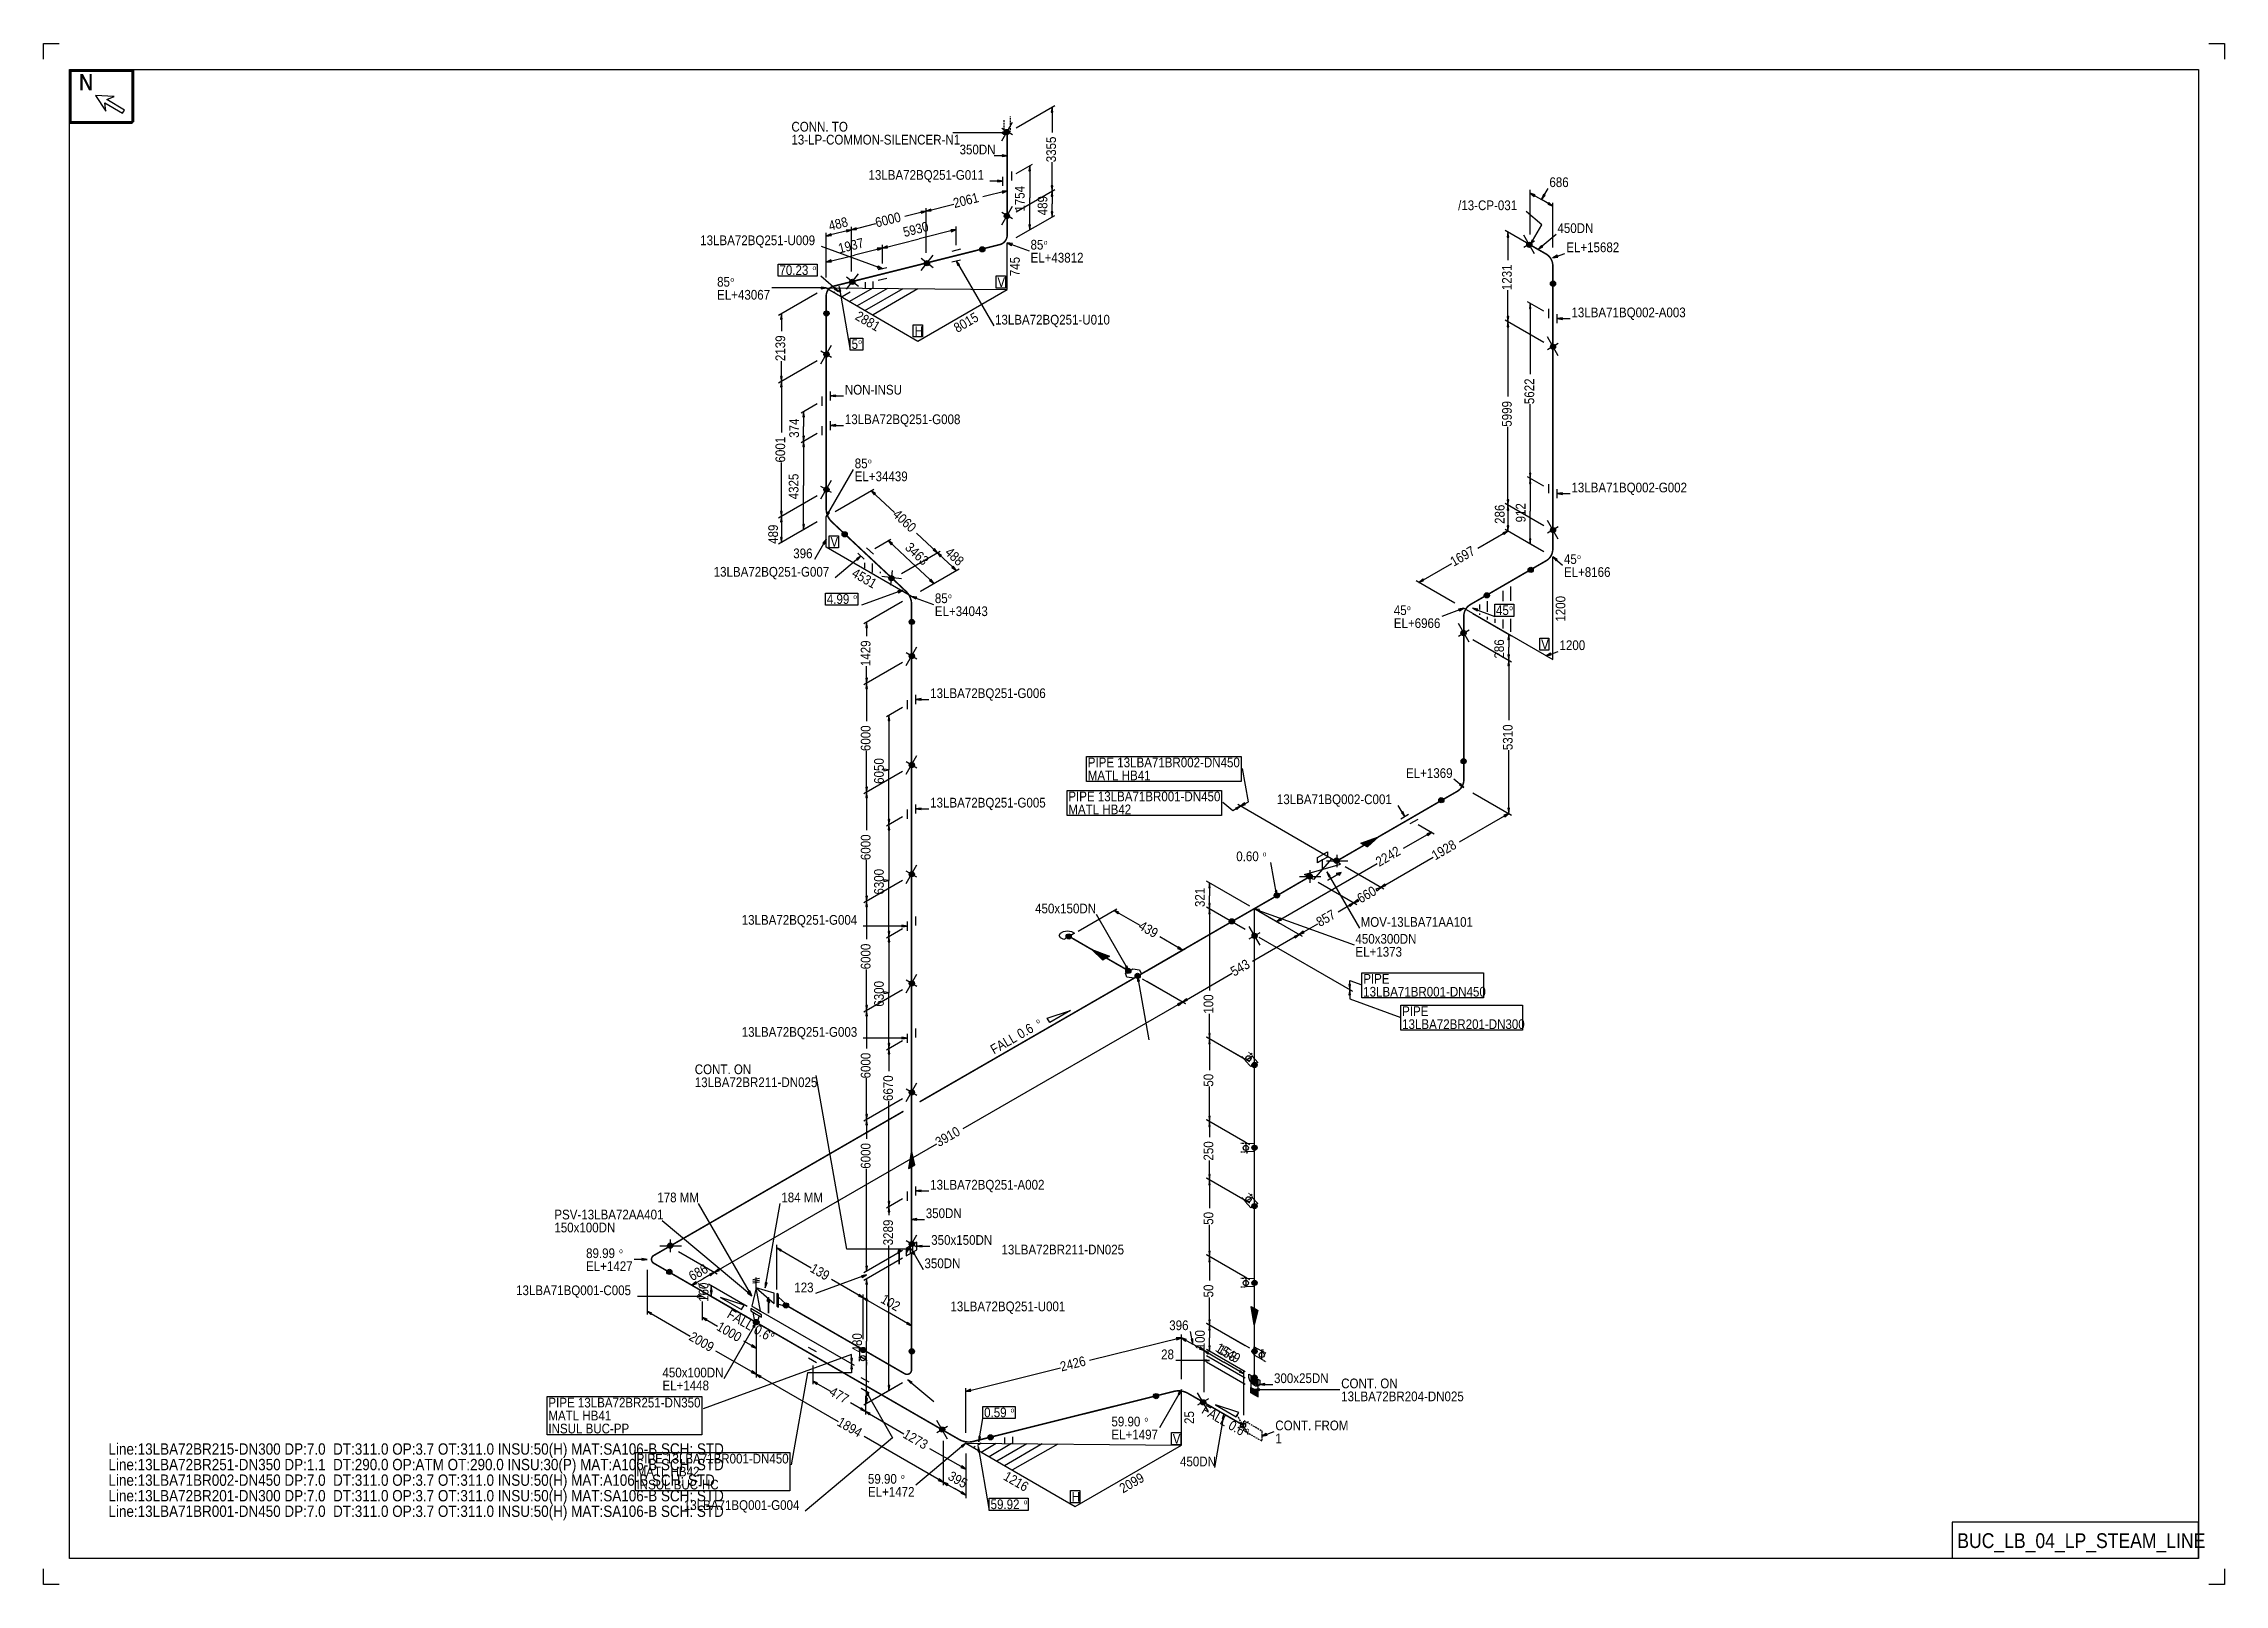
# Model space of a CAD drawing. Extents: x 0 to 841, y 0 to 594.
import ezdxf

# ---------------------------------------------------------------- set-up
doc = ezdxf.new("R2010")
doc.units = 0
doc.linetypes.add('GT100', pattern=[1, 0.666667, -0.333333])
doc.layers.add('TEE_300', color=7, linetype='Continuous')
doc.layers.add('TEE_450', color=7, linetype='Continuous')
doc.styles.add('ARIAL', font='arial.ttf')

msp = doc.modelspace()

# ---------------------------------------------------------------- texts
at = {"layer": 'ELEV', "color": 2, "style": 'ARIAL', "width": 0.85}
for s, p in [('EL+43812', (380.6, 509.6)), ('EL+15682', (587.2, 513.6)), ('EL+43067', (259.73, 495.3)), ('EL+34439', (312.8, 425.3)), ('EL+8166', (586.3, 388.4)), ('EL+34043', (343.7, 373.3)), ('EL+6966', (520.7, 368.7)), ('EL+1369', (525.4, 310.9)), ('EL+1373', (505.9, 242)), ('EL+1427', (209.2, 120.8)), ('EL+1448', (238.66, 74.8)), ('EL+1497', (411.8, 55.9)), ('EL+1472', (317.9, 33.8))]:
    msp.add_text(s, height=3.75, dxfattribs=at).set_placement(p)
at = {"layer": 'FLAN', "color": 2, "style": 'ARIAL', "width": 0.85}
for s, p in [('13LBA72BQ251-G011', (318.11, 541.5)), ('13LBA72BQ251-G008', (309, 447.3)), ('13LBA71BQ002-G002', (589.2, 421)), ('13LBA72BQ251-G007', (258.41, 388.5)), ('13LBA72BQ251-G006', (341.9, 341.7)), ('13LBA72BQ251-G005', (341.9, 299.5)), ('13LBA72BQ251-G004', (269.21, 254.3)), ('13LBA72BQ251-G003', (269.21, 211.1)), ('CONT. FROM', (475, 59.4)), ('13LBA71BQ001-G004', (246.91, 28.7))]:
    msp.add_text(s, height=3.75, dxfattribs=at).set_placement(p)
at = {"layer": 'GT_1', "color": 2, "style": 'ARIAL', "width": 0.85}
for s, height, p in [('N', 6.25, (13.6, 576)), ('N', 6.25, (13.8, 576)), ('CONN. TO', 3.75, (288.39, 560.1)), ('13-LP-COMMON-SILENCER-N1', 3.75, (288.39, 555.1)), ('350DN', 3.75, (353.24, 551.3)), ('686', 3.75, (580.7, 538.7)), ('/13-CP-031', 3.75, (545.49, 529.8)), ('450DN', 3.75, (583.8, 521)), ('13LBA72BQ251-U009', 3.75, (253.21, 516.3)), ('85', 3.75, (380.6, 514.6)), ('o', 1.88, (385.7, 516.48)), ('70.23', 3.75, (283.77, 504.8)), ('o', 1.88, (296.52, 506.68)), ('85', 3.75, (259.73, 500.3)), ('o', 1.88, (264.83, 502.18)), ('V', 3.75, (367.83, 500.21)), ('13LBA72BQ251-U010', 3.75, (366.9, 485.7)), ('13LBA71BQ002-A003', 3.75, (589.2, 488.5)), ('5', 3.75, (311.6, 476.3)), ('o', 1.88, (314.15, 478.18)), ('H', 3.75, (335.92, 481.32)), ('NON-INSU', 3.75, (309, 458.7)), ('85', 3.75, (312.8, 430.3)), ('o', 1.88, (317.9, 432.18)), ('V', 3.75, (303.45, 400.1)), ('396', 3.75, (289.09, 395.6)), ('45', 3.75, (586.3, 393.4)), ('o', 1.88, (591.4, 395.27)), ('4.99', 3.75, (302.04, 378)), ('o', 1.88, (312.24, 379.88)), ('85', 3.75, (343.7, 378.3)), ('o', 1.88, (348.8, 380.18)), ('45', 3.75, (520.7, 373.7)), ('o', 1.88, (525.8, 375.57)), ('45', 3.75, (560.1, 373.7)), ('o', 1.88, (565.2, 375.57)), ('V', 3.75, (577.5, 360.57)), ('1200', 3.75, (584.6, 360.2)), ('PIPE 13LBA71BR002-DN450', 3.75, (402.66, 315)), ('MATL HB41', 3.75, (402.66, 310)), ('PIPE 13LBA71BR001-DN450', 3.75, (395.16, 301.9)), ('13LBA71BQ002-C001', 3.75, (475.61, 300.8)), ('MATL HB42', 3.75, (395.16, 296.9)), ('0.60', 3.75, (459.94, 278.8)), ('o', 1.88, (470.14, 280.68)), ('450x150DN', 3.75, (382.36, 258.7)), ('MOV-13LBA71AA101', 3.75, (507.9, 253.5)), ('450x300DN', 3.75, (505.9, 247)), ('13LBA71BR001-DN450', 3.75, (508.9, 226.6)), ('PIPE', 3.75, (508.9, 231.6)), ('PIPE', 3.75, (523.9, 219.1)), ('13LBA72BR201-DN300', 3.75, (523.9, 214.1)), ('CONT. ON', 3.75, (251.11, 196.7)), ('13LBA72BR211-DN025', 3.75, (251.11, 191.7)), ('13LBA72BQ251-A002', 3.75, (341.9, 152.2)), ('PSV-13LBA72AA401', 3.75, (196.96, 140.7)), ('178 MM', 3.75, (236.67, 147.3)), ('184 MM', 3.75, (284.5, 147.3)), ('350DN', 3.75, (340.2, 141.2)), ('150x100DN', 3.75, (196.96, 135.7)), ('350x150DN', 3.75, (342.3, 130.9)), ('89.99', 3.75, (209.2, 125.8)), ('o', 1.88, (221.95, 127.67)), ('13LBA72BR211-DN025', 3.75, (369.4, 127.2)), ('350DN', 3.75, (339.7, 121.9)), ('13LBA71BQ001-C005', 3.75, (182.21, 111.5)), ('123', 3.75, (289.49, 112.6)), ('13LBA72BQ251-U001', 3.75, (349.7, 105.3)), ('396', 3.75, (434.09, 98)), ('28', 3.75, (430.96, 86.8)), ('450x100DN', 3.75, (238.66, 79.8)), ('300x25DN', 3.75, (474.5, 77.6)), ('CONT. ON', 3.75, (500.4, 75.6)), ('PIPE 13LBA72BR251-DN350', 3.75, (194.66, 68.2)), ('0.59', 3.75, (362.7, 64.4)), ('o', 1.88, (372.9, 66.28)), ('13LBA72BR204-DN025', 3.75, (500.4, 70.6)), ('MATL HB41', 3.75, (194.66, 63.2)), ('INSUL BUC-PP', 3.75, (194.66, 58.2)), ('59.90', 3.75, (411.8, 60.9)), ('o', 1.88, (424.55, 62.77)), ('Line:13LBA72BR215-DN300 DP:7.0  DT:311.0 OP:3.7 OT:311.0 INSU:50(H) MAT:SA106-B SCH: STD', 4.375, (25, 50)), ('V', 3.75, (435.46, 54.27)), ('1', 3.75, (475, 54.4)), ('Line:13LBA72BR251-DN350 DP:1.1  DT:290.0 OP:ATM OT:290.0 INSU:30(P) MAT:A106-B SCH: STD', 4.375, (25, 44)), ('Line:13LBA71BR002-DN450 DP:7.0  DT:311.0 OP:3.7 OT:311.0 INSU:50(H) MAT:A106-B SCH: STD', 4.375, (25, 38)), ('PIPE 13LBA71BR001-DN450', 3.75, (228.66, 46.6)), ('MATL HB42', 3.75, (228.66, 41.6)), ('59.90', 3.75, (317.9, 38.8)), ('o', 1.88, (330.65, 40.67)), ('450DN', 3.75, (438.24, 45.5)), ('Line:13LBA72BR201-DN300 DP:7.0  DT:311.0 OP:3.7 OT:311.0 INSU:50(H) MAT:SA106-B SCH: STD', 4.375, (25, 32)), ('INSUL BUC-HC', 3.75, (228.66, 36.6)), ('H', 3.75, (396.51, 31.9)), ('Line:13LBA71BR001-DN450 DP:7.0  DT:311.0 OP:3.7 OT:311.0 INSU:50(H) MAT:SA106-B SCH: STD', 4.375, (25, 26)), ('59.92', 3.75, (365.2, 29)), ('o', 1.88, (377.95, 30.88)), ('BUC_LB_04_LP_STEAM_LINE', 5.7065, (738, 14))]:
    msp.add_text(s, height=height, dxfattribs=at).set_placement(p)
for s, height, rotation, p in [('3355', 3.75, 90, (390.42, 548.26)), ('1754', 3.75, 90, (378.31, 529.22)), ('2061', 3.75, 14, (351.32, 530.6)), ('489', 3.75, 90, (387.1, 527.82)), ('488', 3.75, 14, (303.27, 521.83)), ('6000', 3.75, 14, (321.27, 523.1)), ('5930', 3.75, 14.22596, (332, 519.4)), ('1937', 3.75, 13.91249, (307, 513.14)), ('745', 3.75, 90, (376.46, 504.34)), ('1231', 3.75, 90, (566.18, 498.96)), ('2881', 3.75, -30, (312.62, 487.87)), ('8015', 3.75, 30, (352.38, 482.42)), ('2139', 3.75, 90, (285.98, 471.61)), ('5622', 3.75, 90, (574.84, 455.01)), ('5999', 3.75, 90, (566.18, 446.31)), ('374', 3.75, 90, (291.3, 442.02)), ('6001', 3.75, 90, (285.98, 432.51)), ('4325', 3.75, 90, (291.11, 418.32)), ('4060', 3.75, -43, (327.14, 412.06)), ('286', 3.75, 90, (563.4, 408.85)), ('912', 3.75, 90, (571.5, 409.42)), ('489', 3.75, 90, (283.2, 401.14)), ('3463', 3.75, 316.99788, (331.92, 399.32)), ('488', 3.75, -43, (347.31, 397.44)), ('1697', 3.75, 30, (543.83, 392.33)), ('4531', 3.75, -30, (311.32, 388.76)), ('1200', 3.75, 90, (586.86, 371.16)), ('1429', 3.75, 90, (318.88, 354.01)), ('286', 3.75, 90, (563.2, 356.92)), ('6000', 3.75, 90, (318.88, 321.26)), ('5310', 3.75, 90, (566.52, 321.61)), ('6050', 3.75, 90, (324.01, 308.62)), ('6000', 3.75, 90, (318.88, 279.21)), ('1928', 3.75, 30, (536.67, 279.08)), ('2242', 3.75, 30, (515.07, 276.59)), ('6300', 3.75, 90, (324.01, 265.92)), ('660', 3.75, 30, (507.93, 262.47)), ('321', 3.75, 90, (447.8, 261.12)), ('439', 3.75, -30, (421.93, 252.78)), ('857', 3.75, 30, (492.18, 253.37)), ('6000', 3.75, 90, (318.88, 237.11)), ('543', 3.75, 30, (459.13, 234.27)), ('6300', 3.75, 90, (324.01, 222.72)), ('100', 3.75, 90, (451.08, 220.02)), ('o', 1.88, 30, (383.24, 216.05)), ('6000', 3.75, 90, (318.88, 195.06)), ('6670', 3.75, 90, (327.54, 186.34)), ('50', 3.75, 90, (451.08, 191.88)), ('6000', 3.75, 90, (318.88, 160.24)), ('3910', 3.75, 30, (345.27, 168.53)), ('250', 3.75, 90, (451.08, 163.39)), ('50', 3.75, 90, (451.08, 138.63)), ('3289', 3.75, 90, (327.54, 130.72)), ('686', 3.75, 29.60445, (250.14, 116.85)), ('139', 3.75, -30, (295.26, 120.73)), ('160', 3.75, 90, (256.4, 108.91)), ('102', 3.75, 330.12401, (322.5, 108.84)), ('50', 3.75, 90, (451.08, 110.63)), ('1000', 3.75, -30, (259.2, 98.27)), ('2009', 3.75, -30, (248.55, 94.42)), ('480', 3.75, 90, (315.6, 89.42)), ('100', 3.75, 90, (447.8, 90.62)), ('1549', 3.75, 329.69732, (451.56, 90.13)), ('2426', 3.75, 14, (392.57, 82.05)), ('153', 3.75, 329.69732, (452.33, 89.46)), ('477', 3.75, -30, (302.66, 73.18)), ('1894', 3.75, -30, (305.65, 61.47)), ('1273', 3.75, -30, (331.05, 56.82)), ('25', 3.75, 90, (443.66, 61.83)), ('395', 3.75, 329.82648, (348.42, 40.65)), ('1216', 3.75, -30, (369.82, 40.56)), ('2099', 3.75, 30, (416.27, 35.02))]:
    msp.add_text(s, height=height, rotation=rotation, dxfattribs=at).set_placement(p)
at = {"layer": 'TPIPE1', "color": 4, "style": 'ARIAL', "width": 0.85}
msp.add_text('FALL 0.6°', height=3.75, rotation=329.97543, dxfattribs=at).set_placement((446.22, 66.14))
at = {"layer": 'TPIPE13', "color": 4, "style": 'ARIAL', "width": 0.85}
msp.add_text('FALL 0.6', height=3.75, rotation=30, dxfattribs=at).set_placement((366.51, 204.23))
at = {"layer": 'TPIPE3', "color": 4, "style": 'ARIAL', "width": 0.85}
msp.add_text('FALL 0.6°', height=3.75, rotation=-29.98164, dxfattribs=at).set_placement((263.22, 103.04))

# ---------------------------------------------------------------- linework, layer by layer
at = {"color": 2}
for centre, radius in [((371.49, 559.93), 0.85), ((371.49, 559.93), 0.7), ((371.49, 559.93), 0.55), ((371.49, 559.93), 0.4), ((371.49, 559.93), 0.25), ((371.49, 527.53), 0.85), ((371.49, 527.53), 0.7), ((371.49, 527.53), 0.55), ((371.49, 527.53), 0.4), ((371.49, 527.53), 0.25), ((362, 514.71), 0.85), ((362, 514.71), 0.7), ((362, 514.71), 0.55), ((362, 514.71), 0.4), ((362, 514.71), 0.25), ((572.96, 516.46), 0.85), ((572.96, 516.46), 0.7), ((572.96, 516.46), 0.55), ((572.96, 516.46), 0.4), ((572.96, 516.46), 0.25), ((340.69, 509.36), 0.85), ((340.69, 509.36), 0.7), ((340.69, 509.36), 0.55), ((340.69, 509.36), 0.4), ((340.69, 509.36), 0.25), ((311.89, 502.16), 0.85), ((311.89, 502.16), 0.7), ((311.89, 502.16), 0.55), ((311.89, 502.16), 0.4), ((311.89, 502.16), 0.25), ((582.09, 501.46), 0.85), ((582.09, 501.46), 0.7), ((582.09, 501.46), 0.55), ((582.09, 501.46), 0.4), ((582.09, 501.46), 0.25), ((301.89, 489.96), 0.85), ((301.89, 489.96), 0.7), ((301.89, 489.96), 0.55), ((301.89, 489.96), 0.4), ((301.89, 489.96), 0.25), ((301.91, 474.17), 0.85), ((301.91, 474.17), 0.7), ((301.91, 474.17), 0.55), ((301.91, 474.17), 0.4), ((301.91, 474.17), 0.25), ((582.11, 477.13), 0.85), ((582.11, 477.13), 0.7), ((582.11, 477.13), 0.55), ((582.11, 477.13), 0.4), ((582.11, 477.13), 0.25), ((301.91, 422.07), 0.85), ((301.91, 422.07), 0.7), ((301.91, 422.07), 0.55), ((301.91, 422.07), 0.4), ((301.91, 422.07), 0.25), ((308.93, 404.81), 0.85), ((308.93, 404.81), 0.7), ((308.93, 404.81), 0.55), ((308.93, 404.81), 0.4), ((308.93, 404.81), 0.25), ((582.11, 406.43), 0.85), ((582.11, 406.43), 0.7), ((582.11, 406.43), 0.55), ((582.11, 406.43), 0.4), ((582.11, 406.43), 0.25), ((326.99, 387.91), 0.85), ((326.99, 387.91), 0.7), ((326.99, 387.91), 0.55), ((326.99, 387.91), 0.4), ((326.99, 387.91), 0.25), ((573.49, 391.1), 0.85), ((573.49, 391.1), 0.7), ((573.49, 391.1), 0.55), ((573.49, 391.1), 0.4), ((573.49, 391.1), 0.25), ((556.59, 381.3), 0.85), ((556.59, 381.3), 0.7), ((556.59, 381.3), 0.55), ((556.59, 381.3), 0.4), ((556.59, 381.3), 0.25), ((334.79, 371.06), 0.85), ((334.79, 371.06), 0.7), ((334.79, 371.06), 0.55), ((334.79, 371.06), 0.4), ((334.79, 371.06), 0.25), ((547.59, 366.77), 0.85), ((547.59, 366.77), 0.7), ((547.59, 366.77), 0.55), ((547.59, 366.77), 0.4), ((547.59, 366.77), 0.25), ((334.81, 357.87), 0.85), ((334.81, 357.87), 0.7), ((334.81, 357.87), 0.55), ((334.81, 357.87), 0.4), ((334.81, 357.87), 0.25), ((334.81, 315.87), 0.85), ((334.81, 315.87), 0.7), ((334.81, 315.87), 0.55), ((334.81, 315.87), 0.4), ((334.81, 315.87), 0.25), ((547.61, 317.36), 0.85), ((547.61, 317.36), 0.7), ((547.61, 317.36), 0.55), ((547.61, 317.36), 0.4), ((547.61, 317.36), 0.25), ((539, 302.3), 0.85), ((539, 302.3), 0.7), ((539, 302.3), 0.55), ((539, 302.3), 0.4), ((539, 302.3), 0.25), ((498.64, 278.99), 0.85), ((498.64, 278.99), 0.7), ((498.64, 278.99), 0.55), ((498.64, 278.99), 0.4), ((498.64, 278.99), 0.25), ((334.81, 273.77), 0.85), ((334.81, 273.77), 0.7), ((334.81, 273.77), 0.55), ((334.81, 273.77), 0.4), ((334.81, 273.77), 0.25), ((488.24, 272.99), 0.85), ((488.24, 272.99), 0.7), ((488.24, 272.99), 0.55), ((488.24, 272.99), 0.4), ((488.24, 272.99), 0.25), ((475.6, 265.6), 0.85), ((475.6, 265.6), 0.7), ((475.6, 265.6), 0.55), ((475.6, 265.6), 0.4), ((475.6, 265.6), 0.25), ((458.2, 255.6), 0.85), ((458.2, 255.6), 0.7), ((458.2, 255.6), 0.55), ((458.2, 255.6), 0.4), ((458.2, 255.6), 0.25), ((395.31, 249.8), 0.85), ((395.31, 249.8), 0.7), ((395.31, 249.8), 0.55), ((395.31, 249.8), 0.4), ((395.31, 249.8), 0.25), ((467.01, 250.03), 0.85), ((467.01, 250.03), 0.7), ((467.01, 250.03), 0.55), ((467.01, 250.03), 0.4), ((467.01, 250.03), 0.25), ((418.31, 236.5), 0.85), ((418.31, 236.5), 0.7), ((418.31, 236.5), 0.55), ((418.31, 236.5), 0.4), ((418.31, 236.5), 0.25), ((334.81, 231.67), 0.85), ((334.81, 231.67), 0.7), ((334.81, 231.67), 0.55), ((334.81, 231.67), 0.4), ((334.81, 231.67), 0.25), ((421.9, 234.6), 0.85), ((421.9, 234.6), 0.7), ((421.9, 234.6), 0.55), ((421.9, 234.6), 0.4), ((421.9, 234.6), 0.25), ((466.99, 200.24), 0.85), ((466.99, 200.24), 0.7), ((466.99, 200.24), 0.55), ((466.99, 200.24), 0.4), ((466.99, 200.24), 0.25), ((334.81, 189.67), 0.85), ((334.81, 189.67), 0.7), ((334.81, 189.67), 0.55), ((334.81, 189.67), 0.4), ((334.81, 189.67), 0.25), ((466.99, 168.34), 0.85), ((466.99, 168.34), 0.7), ((466.99, 168.34), 0.55), ((466.99, 168.34), 0.4), ((466.99, 168.34), 0.25), ((466.99, 145.84), 0.85), ((466.99, 145.84), 0.7), ((466.99, 145.84), 0.55), ((466.99, 145.84), 0.4), ((466.99, 145.84), 0.25), ((241.64, 130.59), 0.85), ((241.64, 130.59), 0.7), ((241.64, 130.59), 0.55), ((241.64, 130.59), 0.4), ((241.64, 130.59), 0.25), ((334.81, 131.17), 0.85), ((334.81, 131.17), 0.7), ((334.81, 131.17), 0.55), ((334.81, 131.17), 0.4), ((334.81, 131.17), 0.25), ((241.31, 120.46), 0.85), ((241.31, 120.46), 0.7), ((241.31, 120.46), 0.55), ((241.31, 120.46), 0.4), ((241.31, 120.46), 0.25), ((466.99, 116.24), 0.85), ((466.99, 116.24), 0.7), ((466.99, 116.24), 0.55), ((466.99, 116.24), 0.4), ((466.99, 116.24), 0.25), ((274.71, 101.16), 0.85), ((274.71, 101.16), 0.7), ((274.89, 101.06), 0.85), ((274.71, 101.16), 0.55), ((274.89, 101.06), 0.7), ((274.71, 101.16), 0.4), ((274.89, 101.06), 0.55), ((274.71, 101.16), 0.25), ((274.89, 101.06), 0.4), ((274.89, 101.06), 0.25), ((286.29, 107.54), 0.85), ((286.29, 107.54), 0.7), ((286.29, 107.54), 0.55), ((286.29, 107.54), 0.4), ((286.29, 107.54), 0.25), ((316.09, 90.34), 0.85), ((316.09, 90.34), 0.85), ((316.09, 90.34), 0.7), ((316.09, 90.34), 0.7), ((316.09, 90.34), 0.55), ((316.09, 90.34), 0.55), ((316.09, 90.34), 0.4), ((316.09, 90.34), 0.4), ((316.09, 90.34), 0.25), ((316.09, 90.34), 0.25), ((334.79, 89.86), 0.85), ((334.79, 89.86), 0.7), ((334.79, 89.86), 0.55), ((334.79, 89.86), 0.4), ((334.79, 89.86), 0.25), ((466.99, 89.84), 0.85), ((466.99, 89.84), 0.7), ((466.99, 89.84), 0.55), ((466.99, 89.84), 0.4), ((466.99, 89.84), 0.25), ((466.99, 79.74), 0.85), ((466.99, 79.74), 0.7), ((466.99, 79.74), 0.55), ((466.99, 79.74), 0.4), ((466.99, 79.74), 0.25), ((429, 72.57), 0.85), ((429, 72.57), 0.7), ((429, 72.57), 0.55), ((429, 72.57), 0.4), ((429, 72.57), 0.25), ((447.16, 70.16), 0.85), ((447.16, 70.16), 0.7), ((447.16, 70.16), 0.55), ((447.16, 70.16), 0.4), ((447.16, 70.16), 0.25), ((346.56, 59.74), 0.85), ((346.56, 59.74), 0.7), ((346.56, 59.74), 0.55), ((346.56, 59.74), 0.4), ((346.56, 59.74), 0.25), ((365.2, 56.67), 0.85), ((365.2, 56.67), 0.7), ((365.2, 56.67), 0.55), ((365.2, 56.67), 0.4), ((365.2, 56.67), 0.25)]:
    msp.add_circle(centre, radius, dxfattribs=at)
at = {"layer": 'AD1', "color": 3, "flags": 128}
msp.add_lwpolyline([(437.3, 245.2), (439.2, 244.5), (437.7, 245.8)], dxfattribs=at)
at = {"layer": 'ARROW', "color": 7}
for p, q in [((388.6, 567.6), (389.2, 567.6)), ((369.6, 559.9), (369.6, 559.3)), ((369.6, 551.1), (369.6, 550.5)), ((367.9, 541.3), (367.9, 540.7)), ((380, 544.9), (380.6, 544.9)), ((389.2, 539.2), (388.6, 539.2)), ((342.3, 529.5), (342.1, 530.2)), ((369.6, 537.1), (369.8, 536.4)), ((388.6, 535.2), (389.2, 535.2)), ((574.8, 535.1), (575.2, 535.7)), ((579, 535.4), (578.4, 535.8)), ((580.5, 532.7), (580.1, 532.1)), ((309.5, 522.1), (309.7, 521.4)), ((313.5, 522.4), (313.3, 523)), ((338.3, 529.3), (338.5, 528.6)), ((349.9, 522.2), (350.1, 521.5)), ((380.6, 524.2), (380, 524.2)), ((389.2, 529.2), (388.6, 529.2)), ((303.8, 520), (303.6, 520.7)), ((321.5, 515.1), (321.7, 514.4)), ((325.5, 515.3), (325.3, 516)), ((373.3, 516.2), (373.6, 516.9)), ((564.4, 519.4), (565, 519.4)), ((574.6, 517.9), (574, 518.3)), ((578.1, 515.7), (577.7, 516.2)), ((303.8, 509.9), (303.6, 510.6)), ((321.8, 508.2), (321.5, 507.6)), ((352.6, 508.4), (353.2, 508.8)), ((584, 511.7), (583.7, 512.4)), ((299.8, 500.1), (299.8, 499.5)), ((305.3, 500), (304.9, 499.5)), ((306.8, 498.4), (307.5, 498.5)), ((284.2, 487.8), (284.8, 487.8)), ((565, 488.8), (564.4, 488.8)), ((573, 491.9), (573.6, 491.9)), ((585.7, 487.7), (585.7, 488.3)), ((564.4, 484.8), (565, 484.8)), ((284.8, 465.7), (284.2, 465.7)), ((284.2, 461.7), (284.8, 461.7)), ((305.5, 457.9), (305.5, 458.5)), ((292.8, 450.1), (293.4, 450.1)), ((305.5, 446.5), (305.5, 447.1)), ((293.4, 442.7), (292.8, 442.7)), ((292.8, 438.7), (293.4, 438.7)), ((320.3, 420), (320.8, 420.5)), ((573.6, 428.4), (573, 428.4)), ((573, 424.4), (573.6, 424.4)), ((585.7, 420.2), (585.7, 420.8)), ((284.8, 413.6), (284.2, 413.6)), ((303.1, 413.1), (302.5, 413.5)), ((565, 418.1), (564.4, 418.1)), ((564.4, 414.1), (565, 414.1)), ((284.2, 409.6), (284.8, 409.6)), ((293.4, 408.6), (292.8, 408.6)), ((562.8, 405.4), (563.2, 404.8)), ((565, 408.1), (564.4, 408.1)), ((284.8, 403.6), (284.2, 403.6)), ((300.5, 401.4), (301.1, 401)), ((313.5, 395.4), (313.9, 394.9)), ((326.9, 400.8), (327.4, 401.3)), ((343.5, 399.3), (343, 398.8)), ((345.8, 396.1), (346.3, 396.6)), ((573.6, 403.1), (573, 403.1)), ((342.2, 387.5), (341.7, 387)), ((350.8, 392.5), (350.3, 392)), ((532.3, 387), (531.9, 387.6)), ((583.3, 394.6), (583.7, 395.1)), ((329.4, 383), (329.7, 382.3)), ((336.4, 379.9), (336.7, 380.6)), ((545.7, 376), (546, 375.3)), ((552.8, 375.3), (553.1, 376)), ((317.1, 368.9), (317.7, 368.9)), ((564.7, 364.3), (565.3, 364.3)), ((565.3, 358.3), (564.7, 358.3)), ((564.7, 354.3), (565.3, 354.3)), ((581.4, 358.3), (581.1, 359)), ((317.7, 349.4), (317.1, 349.4)), ((317.1, 345.4), (317.7, 345.4)), ((338.4, 340.9), (338.4, 341.5)), ((325.7, 333.1), (326.3, 333.1)), ((324, 314.3), (324, 313.7)), ((317.7, 307.4), (317.1, 307.4)), ((317.1, 303.4), (317.7, 303.4)), ((546.4, 308.7), (546, 308.2)), ((326.3, 294.9), (325.7, 294.9)), ((338.4, 298.7), (338.4, 299.3)), ((459.7, 299.3), (460.1, 298.7)), ((463.5, 300.7), (463.1, 301.3)), ((524.2, 297.9), (523.6, 297.5)), ((563.1, 296.5), (563.5, 295.9)), ((565.3, 299.2), (564.7, 299.2)), ((325.7, 290.9), (326.3, 290.9)), ((533.4, 289.3), (533.8, 288.7)), ((324, 271.6), (324, 271)), ((495.6, 272.8), (496.2, 273.2)), ((517.6, 269.4), (517.2, 270)), ((317.7, 265.3), (317.1, 265.3)), ((317.1, 261.3), (317.7, 261.3)), ((449.3, 268.5), (449.9, 268.5)), ((449.9, 262.5), (449.3, 262.5)), ((475.6, 267.5), (474.9, 267.4)), ((503.4, 262), (503.8, 261.4)), ((507.2, 263.4), (506.8, 264)), ((513.8, 268), (514.2, 267.4)), ((331, 254.1), (331, 253.5)), ((414.3, 258.5), (414.7, 259.1)), ((449.3, 258.5), (449.9, 258.5)), ((468.6, 259.5), (468.9, 260.2)), ((477.5, 256.2), (477.1, 256.8)), ((326.3, 251.7), (325.7, 251.7)), ((325.7, 247.7), (326.3, 247.7)), ((482.3, 249.8), (482.7, 249.2)), ((486.1, 251.2), (485.7, 251.8)), ((417.8, 238.4), (417.2, 238)), ((324, 228.4), (324, 227.8)), ((421.9, 232.5), (422.6, 232.6)), ((504, 231.3), (503.4, 231.3)), ((503.4, 227.3), (504, 227.3)), ((317.7, 223.2), (317.1, 223.2)), ((317.1, 219.2), (317.7, 219.2)), ((437.3, 223.8), (437.7, 223.2)), ((441.1, 225.2), (440.7, 225.8)), ((331, 210.9), (331, 210.3)), ((449.9, 212.4), (449.3, 212.4)), ((326.3, 208.5), (325.7, 208.5)), ((325.7, 204.5), (326.3, 204.5)), ((449.3, 208.4), (449.9, 208.4)), ((466.1, 204.3), (465.5, 204.7)), ((317.7, 181.2), (317.1, 181.2)), ((317.1, 177.2), (317.7, 177.2)), ((449.9, 180.5), (449.3, 180.5)), ((449.3, 176.5), (449.9, 176.5)), ((463.7, 166.4), (464.4, 166.5)), ((338.4, 151.4), (338.4, 152)), ((449.9, 158), (449.3, 158)), ((449.3, 154), (449.9, 154)), ((326.3, 147.6), (325.7, 147.6)), ((325.7, 143.6), (326.3, 143.6)), ((466.1, 149.9), (465.5, 150.3)), ((336.7, 140.4), (336.7, 141)), ((284.2, 128.4), (284.6, 129)), ((332.7, 129.5), (332.7, 128.9)), ((335.4, 127.3), (336, 127.7)), ((338.8, 130.1), (338.8, 130.7)), ((449.9, 128.4), (449.3, 128.4)), ((230.7, 125.6), (230.7, 125)), ((256.8, 119.6), (257.2, 119)), ((260.6, 121), (260.2, 121.6)), ((315.4, 119), (315.7, 118.3)), ((317.7, 122.7), (317.1, 122.7)), ((449.3, 124.4), (449.9, 124.4)), ((463.7, 118.3), (463, 118.2)), ((251.9, 116), (251.5, 116.6)), ((252, 111.3), (252, 110.7)), ((257.2, 113.1), (257.8, 113.1)), ((257.8, 113), (257.2, 113)), ((271.8, 112.8), (271.4, 112.3)), ((272.4, 113.2), (271.8, 112.8)), ((279, 116.2), (278.3, 116.3)), ((314.5, 111.8), (314.1, 111.2)), ((317.1, 115.8), (317.7, 115.8)), ((317.5, 109.2), (317.9, 109.8)), ((234.2, 104), (234.6, 104.6)), ((255.5, 101.7), (255.9, 102.3)), ((333.2, 101), (332.8, 100.4)), ((449.9, 102), (449.3, 102)), ((273.5, 99.5), (274.1, 99.1)), ((436.8, 95), (437, 94.3)), ((440.3, 93.8), (440.7, 94.4)), ((443.2, 94.6), (442.5, 94.5)), ((449.3, 98), (449.9, 98)), ((273.3, 92.3), (272.9, 91.7)), ((311.9, 87.1), (311.3, 87.1)), ((446, 91.4), (445.6, 90.8)), ((447.6, 86.6), (447.6, 86)), ((449, 88.8), (449.4, 89.4)), ((449.9, 91.9), (449.3, 91.9)), ((470.4, 90.3), (469.7, 90.4)), ((273.3, 82.3), (272.9, 81.7)), ((276.3, 79.7), (276.7, 80.3)), ((298.1, 77.1), (298.5, 77.7)), ((311.3, 83.1), (311.9, 83.1)), ((326.3, 76.7), (325.7, 76.7)), ((334.6, 77.4), (335, 77.9)), ((461.4, 82.5), (461, 81.9)), ((471, 76.8), (471, 77.4)), ((315.4, 68), (315, 67.4)), ((317.7, 71.7), (317.1, 71.7)), ((317.6, 72.8), (318.2, 73.2)), ((357.6, 74.5), (357.4, 75.2)), ((437.5, 73.6), (438.1, 73.2)), ((468.9, 74.8), (468.9, 75.4)), ((318.4, 65.4), (318.8, 66)), ((454.5, 63.8), (455.2, 63.7)), ((353.9, 53.4), (354.3, 52.9)), ((360.4, 51.1), (361.1, 51.2)), ((361.3, 56.9), (360.6, 57)), ((471.8, 57.5), (471.5, 58.2)), ((354.1, 45.7), (353.7, 45.1)), ((345.4, 40.7), (345, 40.1)), ((348.4, 38.1), (348.8, 38.7)), ((354.1, 35.7), (353.7, 35.1))]:
    msp.add_line(p, q, dxfattribs=at)
at = {"layer": 'ARROW', "color": 3}
msp.add_line((437.7, 245.8), (437.3, 245.2), dxfattribs=at)
at = {"layer": 'CAP', "color": 2, "flags": 128}
for points in [[(395.5, 249.8), (393.4, 248.6), (392.2, 249.3), (391.7, 250.2), (392.2, 251.1), (393.3, 251.7), (394.8, 252), (396.4, 251.7), (397.6, 251), (395.5, 249.8)], [(466.9, 79.9), (469, 78.7), (469, 77.3), (468.5, 76.4), (467.4, 76.4), (466.4, 77), (465.3, 78.2), (464.8, 79.7), (464.8, 81.1), (466.9, 79.9)]]:
    msp.add_lwpolyline(points, dxfattribs=at)
at = {"layer": 'ELBO', "color": 3, "const_width": 0.6, "flags": 128}
for points in [[(368.7, 516.5, 0.343471), (371.6, 520.2)], [(582, 508.4, 0.268126), (579.4, 512.9)], [(301.8, 496.8, -0.345189), (304.7, 500.5)], [(304, 409.6, -0.205729), (301.8, 414.6)], [(579.4, 394.6, 0.267786), (582, 399.1)], [(334.7, 377.9, 0.210278), (332.5, 382.9)], [(547.7, 373.3, -0.268116), (550.3, 377.8)], [(545.1, 305.7, 0.267786), (547.7, 310.2)], [(235.3, 123.8, -0.57736), (235.3, 126.8)], [(332.1, 81.2, 0.577127), (334.7, 82.7)], [(441.4, 73.6, 0.191875), (435.9, 74.4)], [(358.5, 55.1, -0.196871), (353, 55.9)]]:
    msp.add_lwpolyline(points, format="xyb", dxfattribs=at)
at = {"layer": 'FLAN', "color": 2, "flags": 128}
for points in [[(282.7, 109.7), (282.7, 107.3), (283.4, 106.9), (283.4, 111.7), (282.7, 112.1), (282.7, 109.7)], [(274.8, 104.2), (276.9, 103), (276.9, 103.9), (272.7, 106.3), (272.7, 105.4), (274.8, 104.2)]]:
    msp.add_lwpolyline(points, dxfattribs=at)
at = {"layer": 'G1', "color": 4, "flags": 128}
msp.add_lwpolyline([(439.2, 244.5), (430.5, 249.6)], dxfattribs=at)
at = {"layer": 'GT_1', "flags": 128}
for points in [[(0, 588), (0, 594), (6, 594)], [(835, 594), (841, 594), (841, 588)], [(389.2, 567.6), (388.9, 569.6), (388.6, 567.6)], [(369.6, 559.3), (371.6, 559.6), (369.6, 559.9)], [(369.6, 550.5), (371.6, 550.8), (369.6, 551.1)], [(367.9, 540.7), (369.9, 541), (367.9, 541.3)], [(342.1, 530.2), (340.3, 529.4), (342.3, 529.5)], [(369.8, 536.4), (371.6, 537.2), (369.6, 537.1)], [(309.7, 521.4), (311.5, 522.2), (309.5, 522.1)], [(313.3, 523), (311.5, 522.2), (313.5, 522.4)], [(338.5, 528.6), (340.3, 529.4), (338.3, 529.3)], [(573.3, 516.4), (577.8, 524.2), (571.7, 529.3)], [(303.6, 520.7), (301.8, 519.8), (303.8, 520)], [(373.6, 516.9), (371.6, 517.2), (373.3, 516.2)], [(565, 519.4), (564.7, 521.4), (564.4, 519.4)], [(574, 518.3), (573.3, 516.4), (574.6, 517.9)], [(577.7, 516.2), (576.4, 514.7), (578.1, 515.7)], [(321.5, 507.6), (323.5, 507.2), (321.8, 508.2)], [(353.2, 508.8), (351.9, 510.3), (352.6, 508.4)], [(583.7, 512.4), (582, 511.4), (584, 511.7)], [(299.8, 499.5), (301.8, 499.8), (299.8, 500.1)], [(304.9, 499.5), (306.6, 498.5), (305.3, 500)], [(307.5, 498.5), (306.8, 500.4), (306.8, 498.4)], [(284.8, 487.8), (284.5, 489.8), (284.2, 487.8)], [(564.4, 488.8), (564.7, 486.8), (565, 488.8)], [(573.6, 491.9), (573.3, 493.9), (573, 491.9)], [(585.7, 488.3), (583.7, 488), (585.7, 487.7)], [(565, 484.8), (564.7, 486.8), (564.4, 484.8)], [(284.2, 465.7), (284.5, 463.7), (284.8, 465.7)], [(284.8, 461.7), (284.5, 463.7), (284.2, 461.7)], [(305.5, 458.5), (303.5, 458.2), (305.5, 457.9)], [(305.5, 447.1), (303.5, 446.8), (305.5, 446.5)], [(320.8, 420.5), (319.1, 421.6), (320.3, 420)], [(585.7, 420.8), (583.7, 420.5), (585.7, 420.2)], [(284.2, 413.6), (284.5, 411.6), (284.8, 413.6)], [(302.5, 413.5), (301.8, 411.6), (303.1, 413.1)], [(564.4, 418.1), (564.7, 416.1), (565, 418.1)], [(565, 414.1), (564.7, 416.1), (564.4, 414.1)], [(284.8, 409.6), (284.5, 411.6), (284.2, 409.6)], [(563.2, 404.8), (564.7, 406.1), (562.8, 405.4)], [(564.4, 408.1), (564.7, 406.1), (565, 408.1)], [(284.2, 403.6), (284.5, 401.6), (284.8, 403.6)], [(301.1, 401), (301.8, 402.9), (300.5, 401.4)], [(313.9, 394.9), (315.2, 396.4), (313.5, 395.4)], [(343, 398.8), (344.7, 397.7), (343.5, 399.3)], [(346.3, 396.6), (344.7, 397.7), (345.8, 396.1)], [(583.7, 395.1), (582, 396.1), (583.3, 394.6)], [(350.3, 392), (352, 390.9), (350.8, 392.5)], [(531.9, 387.6), (530.4, 386.3), (532.3, 387)], [(329.7, 382.3), (331.4, 383.3), (329.4, 383)], [(336.7, 380.6), (334.7, 380.9), (336.4, 379.9)], [(317.7, 368.9), (317.4, 370.9), (317.1, 368.9)], [(546, 375.3), (547.7, 376.3), (545.7, 376)], [(553.1, 376), (551.1, 376.3), (552.8, 375.3)], [(581.1, 359), (579.4, 358), (581.4, 358.3)], [(317.1, 349.4), (317.4, 347.4), (317.7, 349.4)], [(317.7, 345.4), (317.4, 347.4), (317.1, 345.4)], [(338.4, 341.5), (336.4, 341.2), (338.4, 340.9)], [(317.1, 307.4), (317.4, 305.4), (317.7, 307.4)], [(317.7, 303.4), (317.4, 305.4), (317.1, 303.4)], [(546, 308.2), (547.7, 307.2), (546.4, 308.7)], [(338.4, 299.3), (336.4, 299), (338.4, 298.7)], [(463.1, 301.3), (461.6, 300), (463.5, 300.7)], [(523.6, 297.5), (524.9, 296), (524.2, 297.9)], [(563.5, 295.9), (565, 297.2), (563.1, 296.5)], [(564.7, 299.2), (565, 297.2), (565.3, 299.2)], [(533.8, 288.7), (535.3, 290), (533.4, 289.3)], [(496.2, 273.2), (494.9, 274.7), (495.6, 272.8)], [(517.2, 270), (515.7, 268.7), (517.6, 269.4)], [(317.1, 265.3), (317.4, 263.3), (317.7, 265.3)], [(317.7, 261.3), (317.4, 263.3), (317.1, 261.3)], [(474.9, 267.4), (475.6, 265.5), (475.6, 267.5)], [(503.8, 261.4), (505.3, 262.7), (503.4, 262)], [(506.8, 264), (505.3, 262.7), (507.2, 263.4)], [(514.2, 267.4), (515.7, 268.7), (513.8, 268)], [(331, 253.5), (333, 253.8), (331, 254.1)], [(414.7, 259.1), (412.8, 259.8), (414.3, 258.5)], [(468.9, 260.2), (466.9, 260.5), (468.6, 259.5)], [(477.1, 256.8), (475.6, 255.5), (477.5, 256.2)], [(482.7, 249.2), (484.2, 250.5), (482.3, 249.8)], [(485.7, 251.8), (484.2, 250.5), (486.1, 251.2)], [(417.2, 238), (418.5, 236.5), (417.8, 238.4)], [(422.6, 232.6), (421.9, 234.5), (421.9, 232.5)], [(504, 227.3), (503.7, 229.3), (503.4, 227.3)], [(317.1, 223.2), (317.4, 221.2), (317.7, 223.2)], [(317.7, 219.2), (317.4, 221.2), (317.1, 219.2)], [(437.7, 223.2), (439.2, 224.5), (437.3, 223.8)], [(440.7, 225.8), (439.2, 224.5), (441.1, 225.2)], [(331, 210.3), (333, 210.6), (331, 210.9)], [(449.3, 212.4), (449.6, 210.4), (449.9, 212.4)], [(449.9, 208.4), (449.6, 210.4), (449.3, 208.4)], [(334.7, 129.2), (309.7, 129.2), (297.9, 196.2)], [(317.1, 181.2), (317.4, 179.2), (317.7, 181.2)], [(317.7, 177.2), (317.4, 179.2), (317.1, 177.2)], [(449.3, 180.5), (449.6, 178.5), (449.9, 180.5)], [(449.9, 176.5), (449.6, 178.5), (449.3, 176.5)], [(338.4, 152), (336.4, 151.7), (338.4, 151.4)], [(449.3, 158), (449.6, 156), (449.9, 158)], [(449.9, 154), (449.6, 156), (449.3, 154)], [(325.7, 147.6), (326, 145.6), (326.3, 147.6)], [(326.3, 143.6), (326, 145.6), (325.7, 143.6)], [(336.7, 141), (334.7, 140.7), (336.7, 140.4)], [(284.6, 129), (282.7, 129.7), (284.2, 128.4)], [(332.7, 128.9), (334.7, 129.2), (332.7, 129.5)], [(336, 127.7), (334.7, 129.2), (335.4, 127.3)], [(338.8, 130.7), (336.8, 130.4), (338.8, 130.1)], [(449.3, 128.4), (449.6, 126.4), (449.9, 128.4)], [(449.9, 124.4), (449.6, 126.4), (449.3, 124.4)], [(230.7, 125), (232.7, 125.3), (230.7, 125.6)], [(315.7, 118.3), (317.4, 119.3), (315.4, 119)], [(317.1, 122.7), (317.4, 120.7), (317.7, 122.7)], [(252, 110.7), (254, 111), (252, 111.3)], [(271.4, 112.3), (273.1, 111.3), (271.8, 112.8)], [(271.8, 112.8), (273.1, 111.3), (272.4, 113.2)], [(278.3, 116.3), (278.3, 114.3), (279, 116.2)], [(234.6, 104.6), (232.7, 105.3), (234.2, 104)], [(255.9, 102.3), (254, 103), (255.5, 101.7)], [(274.1, 99.1), (274.8, 101), (273.5, 99.5)], [(272.9, 91.7), (274.8, 91), (273.3, 92.3)], [(311.3, 87.1), (311.6, 85.1), (311.9, 87.1)], [(447.6, 86), (449.6, 86.3), (447.6, 86.6)], [(272.9, 81.7), (274.8, 81), (273.3, 82.3)], [(276.7, 80.3), (274.8, 81), (276.3, 79.7)], [(298.5, 77.7), (296.6, 78.4), (298.1, 77.1)], [(325.7, 76.7), (326, 74.7), (326.3, 76.7)], [(335, 77.9), (333.3, 78.9), (334.6, 77.4)], [(471, 77.4), (469, 77.1), (471, 76.8)], [(316.9, 74.7), (327.4, 56.5), (293.7, 28.2)], [(315, 67.4), (316.9, 66.7), (315.4, 68)], [(318.2, 73.2), (316.9, 74.7), (317.6, 72.8)], [(357.4, 75.2), (355.6, 74.4), (357.6, 74.5)], [(438.1, 73.2), (438.8, 75.1), (437.5, 73.6)], [(468.9, 75.4), (466.9, 75.1), (468.9, 74.8)], [(318.8, 66), (316.9, 66.7), (318.4, 65.4)], [(455.2, 63.7), (455.2, 65.7), (454.5, 63.8)], [(354.3, 52.9), (355.6, 54.4), (353.9, 53.4)], [(361.1, 51.2), (360.4, 53.1), (360.4, 51.1)], [(360.6, 57), (360.6, 55), (361.3, 56.9)], [(471.5, 58.2), (469.8, 57.2), (471.8, 57.5)], [(353.7, 45.1), (355.6, 44.4), (354.1, 45.7)], [(6, 0), (0, 0), (0, 6)], [(841, 6), (841, 0), (835, 0)]]:
    msp.add_lwpolyline(points, dxfattribs=at)
at = {"layer": 'GT_1', "color": 2, "flags": 128}
for points in [[(380.6, 544.9), (380.3, 546.9), (380, 544.9)], [(388.6, 539.2), (388.9, 537.2), (389.2, 539.2)], [(389.2, 535.2), (388.9, 537.2), (388.6, 535.2)], [(575.2, 535.7), (573.3, 536.4), (574.8, 535.1)], [(578.4, 535.8), (577.7, 533.9), (579, 535.4)], [(580.1, 532.1), (582, 531.4), (580.5, 532.7)], [(350.1, 521.5), (351.9, 522.3), (349.9, 522.2)], [(380, 524.2), (380.3, 522.2), (380.6, 524.2)], [(388.6, 529.2), (388.9, 527.2), (389.2, 529.2)], [(321.7, 514.4), (323.5, 515.2), (321.5, 515.1)], [(325.3, 516), (323.5, 515.2), (325.5, 515.3)], [(303.6, 510.6), (301.8, 509.8), (303.8, 509.9)], [(293.4, 450.1), (293.1, 452.1), (292.8, 450.1)], [(292.8, 442.7), (293.1, 440.7), (293.4, 442.7)], [(293.4, 438.7), (293.1, 440.7), (292.8, 438.7)], [(573, 428.4), (573.3, 426.4), (573.6, 428.4)], [(573.6, 424.4), (573.3, 426.4), (573, 424.4)], [(292.8, 408.6), (293.1, 406.6), (293.4, 408.6)], [(327.4, 401.3), (325.7, 402.4), (326.9, 400.8)], [(573, 403.1), (573.3, 401.1), (573.6, 403.1)], [(341.7, 387), (343.4, 385.9), (342.2, 387.5)], [(565.3, 364.3), (565, 366.3), (564.7, 364.3)], [(564.7, 358.3), (565, 356.3), (565.3, 358.3)], [(565.3, 354.3), (565, 356.3), (564.7, 354.3)], [(326.3, 333.1), (326, 335.1), (325.7, 333.1)], [(324, 313.7), (326, 314), (324, 314.3)], [(325.7, 294.9), (326, 292.9), (326.3, 294.9)], [(460.1, 298.7), (461.6, 300), (459.7, 299.3)], [(326.3, 290.9), (326, 292.9), (325.7, 290.9)], [(324, 271), (326, 271.3), (324, 271.6)], [(449.9, 268.5), (449.6, 270.5), (449.3, 268.5)], [(449.3, 262.5), (449.6, 260.5), (449.9, 262.5)], [(449.9, 258.5), (449.6, 260.5), (449.3, 258.5)], [(325.7, 251.7), (326, 249.7), (326.3, 251.7)], [(326.3, 247.7), (326, 249.7), (325.7, 247.7)], [(324, 227.8), (326, 228.1), (324, 228.4)], [(503.4, 231.3), (503.7, 229.3), (504, 231.3)], [(325.7, 208.5), (326, 206.5), (326.3, 208.5)], [(326.3, 204.5), (326, 206.5), (325.7, 204.5)], [(257.2, 119), (258.7, 120.3), (256.8, 119.6)], [(260.2, 121.6), (258.7, 120.3), (260.6, 121)], [(317.7, 115.8), (317.4, 117.8), (317.1, 115.8)], [(251.5, 116.6), (250, 115.3), (251.9, 116)], [(257.8, 113.1), (257.5, 115.1), (257.2, 113.1)], [(257.2, 113), (257.5, 111), (257.8, 113)], [(314.1, 111.2), (316, 110.5), (314.5, 111.8)], [(317.9, 109.8), (316, 110.5), (317.5, 109.2)], [(332.8, 100.4), (334.7, 99.7), (333.2, 101)], [(449.3, 102), (449.6, 100), (449.9, 102)], [(437, 94.3), (438.8, 95.1), (436.8, 95)], [(440.7, 94.4), (438.8, 95.1), (440.3, 93.8)], [(442.5, 94.5), (443.2, 92.6), (443.2, 94.6)], [(449.9, 98), (449.6, 100), (449.3, 98)], [(311.9, 83.1), (311.6, 85.1), (311.3, 83.1)], [(445.6, 90.8), (447.5, 90.1), (446, 91.4)], [(449.4, 89.4), (447.5, 90.1), (449, 88.8)], [(449.3, 91.9), (449.6, 89.9), (449.9, 91.9)], [(311.6, 81.6), (294.6, 81.6), (288.3, 46.1)], [(461, 81.9), (462.9, 81.2), (461.4, 82.5)], [(317.1, 71.7), (317.4, 69.7), (317.7, 71.7)], [(345, 40.1), (346.9, 39.4), (345.4, 40.7)], [(348.8, 38.7), (346.9, 39.4), (348.4, 38.1)], [(353.7, 35.1), (355.6, 34.4), (354.1, 35.7)]]:
    msp.add_lwpolyline(points, dxfattribs=at)
at = {"layer": 'MOV', "color": 2, "flags": 128}
msp.add_lwpolyline([(493.2, 275.7), (493.2, 279.3), (491.3, 278.2), (491.3, 280.2), (495.1, 282.4), (495.1, 280.4), (493.2, 279.3)], dxfattribs=at)
at = {"layer": 'OLET', "color": 4, "flags": 128}
for points in [[(466.9, 200.4), (465.5, 199.6), (463.4, 202), (466.1, 203.6), (468.3, 201.2), (466.9, 200.4)], [(466.9, 168.5), (466.9, 166.9), (463.7, 166.8), (463.7, 170), (466.9, 170.1), (466.9, 168.5)], [(466.9, 146), (465.5, 145.2), (463.4, 147.6), (466.1, 149.2), (468.3, 146.8), (466.9, 146)], [(466.9, 116.4), (466.9, 114.8), (463.7, 114.7), (463.7, 117.9), (466.9, 118), (466.9, 116.4)], [(316, 90.5), (314.6, 91.3), (314.6, 88.1), (317.4, 86.5), (317.4, 89.7), (316, 90.5)], [(466.9, 90), (466.9, 91.6), (469.7, 90), (469.7, 86.8), (466.9, 88.4), (466.9, 90)]]:
    msp.add_lwpolyline(points, dxfattribs=at)
at = {"layer": 'OW', "color": 2}
msp.add_circle((462.56, 61.26), 1, dxfattribs=at)
at = {"layer": 'PL10', "color": 7, "flags": 128}
msp.add_lwpolyline([(334.7, 127.8), (335.2, 128.1), (335.2, 131), (334.2, 130.4), (334.2, 127.5), (336.8, 129), (336.8, 131.9), (332.6, 129.5), (332.6, 126.6), (334.7, 127.8)], dxfattribs=at)
at = {"layer": 'PL16', "flags": 128}
msp.add_lwpolyline([(34, 583.2), (34, 563.2), (10, 563.2), (10, 583.4), (34.2, 583.4), (34.2, 563.4), (10.2, 563.4), (10.2, 583.6), (34.4, 583.6), (34.4, 563.6), (10.4, 563.6), (10.4, 583.8), (34.6, 583.8), (34.6, 563.8), (10.6, 563.8), (10.6, 584)], dxfattribs=at)
at = {"layer": 'PL18', "flags": 128}
for points in [[(468.3, 76.7), (468.1, 78.8), (467.7, 77), (467.4, 79.2), (467, 77.4), (466.7, 79.6), (466.3, 77.8), (466, 80), (465.7, 78.2), (465.7, 80.2), (466, 78), (466.3, 79.8), (466.7, 77.6), (467, 79.4), (467.4, 77.2), (467.7, 79), (468.1, 76.8), (468.3, 78.7)], [(468.3, 74.3), (468.1, 72.4), (467.7, 74.6), (467.4, 72.8), (467, 75), (466.7, 73.2), (466.3, 75.4), (466, 73.6), (465.7, 75.8), (465.7, 73.8), (466, 75.6), (466.3, 73.4), (466.7, 75.2), (467, 73), (467.4, 74.8), (467.7, 72.6), (468.1, 74.4), (468.3, 72.3)]]:
    msp.add_lwpolyline(points, dxfattribs=at)
at = {"layer": 'PL2', "color": 7, "flags": 128}
for points in [[(369.5, 556.5), (373.7, 563.7)], [(375.1, 561.6), (390, 570.2)], [(388.9, 569.6), (388.9, 559.8)], [(371.6, 559.6), (350.6, 559.6)], [(373.7, 558.9), (369.5, 561.3)], [(371.6, 550.8), (366.6, 550.8)], [(375.1, 543.9), (381.3, 547.5)], [(380.3, 546.9), (380.3, 534.6)], [(388.9, 537.2), (388.9, 548.3)], [(369.9, 541), (364.9, 541)], [(369.9, 539.2), (369.9, 542.7)], [(371.6, 521.2), (371.6, 538.4)], [(373.3, 544.7), (373.3, 541.2)], [(340.3, 529.4), (351, 532.1)], [(340.3, 513.4), (340.3, 530.6)], [(340.3, 513.4), (340.3, 530.6)], [(371.6, 537.2), (362.2, 534.9)], [(369.5, 524.1), (373.7, 531.3)], [(375.1, 529.2), (390, 537.8)], [(375.1, 529.2), (390, 537.8)], [(380.3, 522.2), (380.3, 534.6)], [(573.3, 520.4), (573.3, 537.6)], [(582, 515.4), (582, 532.6)], [(311.5, 522.2), (302.9, 520.1)], [(311.5, 522.2), (320.9, 524.6)], [(311.5, 506.2), (311.5, 523.4)], [(311.5, 506.2), (311.5, 523.4)], [(340.3, 529.4), (332.1, 527.4)], [(351.9, 522.3), (337.7, 518.8)], [(351.9, 516.3), (351.9, 523.5)], [(373.7, 526.5), (369.5, 528.9)], [(375.1, 519.2), (390, 527.8)], [(375.1, 519.2), (381.3, 522.8)], [(578.5, 513.4), (563.6, 522)], [(323.5, 507.2), (300, 515.8)], [(301.8, 503.8), (301.8, 521)], [(301.8, 519.8), (302.9, 520.1)], [(323.5, 515.2), (337.7, 518.8)], [(353.6, 514.7), (350.3, 513.9)], [(371.6, 517.2), (380.1, 514.1)], [(371.6, 499.2), (371.6, 517.2)], [(564.7, 521.4), (564.7, 510.5)], [(575, 513), (570.8, 520.2)], [(575, 517.8), (570.8, 515.4)], [(576.4, 514.7), (583.3, 520.5)], [(582, 511.4), (586.7, 513.1)], [(301.8, 503.8), (301.8, 511)], [(309.6, 499.3), (314.3, 505.3)], [(325.2, 507.6), (321.9, 506.8)], [(338.4, 506.5), (343.1, 512.5)], [(338.4, 511.3), (343.1, 507.7)], [(350.3, 509.9), (353.6, 510.7)], [(351.9, 510.3), (366.4, 485.2)], [(301.8, 499.8), (280.8, 499.8)], [(298.3, 497.8), (283.4, 489.2)], [(306.6, 498.5), (299.7, 504.3)], [(301.8, 499.8), (337.2, 479.3)], [(301.8, 499.8), (371.6, 499.2)], [(305.1, 498.2), (304.8, 498.1)], [(306.8, 500.4), (311.1, 475.8)], [(311, 498.2), (308, 496.4)], [(309.6, 504.1), (314.3, 500.5)], [(319.5, 499.6), (310.8, 494.6)], [(325.4, 499.6), (313.8, 492.9)], [(331.3, 499.5), (316.6, 491)], [(316.8, 502), (316.8, 499.7)], [(319.8, 502.3), (319.8, 499.6)], [(337.2, 499.5), (319.9, 489.5)], [(321.9, 502.8), (325.2, 503.6)], [(337.2, 479.3), (371.6, 499.2)], [(564.7, 486.8), (564.7, 499)], [(284.5, 489.8), (284.5, 483.2)], [(578.5, 490.9), (572.3, 494.5)], [(573.3, 493.9), (573.3, 466.6)], [(580.3, 491.7), (580.3, 488.2)], [(583.7, 486.2), (583.7, 489.7)], [(583.7, 488), (588.7, 488)], [(578.5, 478.8), (563.6, 487.4)], [(578.5, 478.8), (563.6, 487.4)], [(564.7, 486.8), (564.7, 457.9)], [(584.1, 473.7), (579.9, 480.9)], [(298.3, 471.7), (283.4, 463.1)], [(298.3, 471.7), (283.4, 463.1)], [(284.5, 463.7), (284.5, 471.6)], [(299.7, 470.6), (303.9, 477.8)], [(303.9, 473), (299.7, 475.4)], [(579.9, 476.1), (584.1, 478.5)], [(284.5, 463.7), (284.5, 444.1)], [(298.3, 455.1), (292.1, 451.5)], [(300.1, 457.9), (300.1, 454.4)], [(303.5, 456.4), (303.5, 459.9)], [(303.5, 458.2), (308.5, 458.2)], [(573.3, 426.4), (573.3, 455)], [(300.1, 446.5), (300.1, 443)], [(303.5, 445), (303.5, 448.5)], [(303.5, 446.8), (308.5, 446.8)], [(564.7, 416.1), (564.7, 446.3)], [(293.1, 440.7), (293.1, 423.7)], [(284.5, 411.6), (284.5, 432.5)], [(301.8, 411.6), (312.3, 429.8)], [(293.1, 406.6), (293.1, 423.7)], [(299.7, 418.5), (303.9, 425.7)], [(303.9, 420.9), (299.7, 423.3)], [(305.3, 413.6), (320.2, 422.2)], [(319.1, 421.6), (328.2, 413.2)], [(573.3, 426.4), (573.3, 413.8)], [(580.3, 424.2), (580.3, 420.7)], [(583.7, 418.7), (583.7, 422.2)], [(583.7, 420.5), (588.7, 420.5)], [(298.3, 419.6), (283.4, 411)], [(298.3, 419.6), (283.4, 411)], [(578.5, 408.1), (563.6, 416.7)], [(578.5, 408.1), (563.6, 416.7)], [(564.7, 416.1), (564.7, 407.2)], [(573.3, 401.1), (573.3, 413.8)], [(298.3, 409.6), (283.4, 401)], [(284.5, 411.6), (284.5, 402.7)], [(298.3, 409.6), (292.1, 406)], [(301.8, 399.9), (301.8, 411.6)], [(344.7, 397.7), (336.6, 405.3)], [(564.7, 406.1), (553.1, 399.4)], [(578.5, 398.1), (563.6, 406.7)], [(578.5, 398.1), (563.6, 406.7)], [(564.7, 406.1), (564.7, 407.2)], [(584.1, 403), (579.9, 410.2)], [(579.9, 405.4), (584.1, 407.8)], [(284.5, 401.6), (284.5, 402.7)], [(301.8, 402.9), (297.3, 395.1)], [(334.7, 380.9), (301.8, 399.9)], [(315.2, 396.4), (305.2, 388)], [(316.5, 395.2), (314, 397.6)], [(317.4, 399.6), (320, 397.2)], [(320.5, 399.4), (326.7, 403)], [(325.7, 402.4), (334.5, 394.2)], [(330.9, 389.7), (345.8, 398.3)], [(330.9, 389.7), (345.8, 398.3)], [(344.7, 397.7), (345.5, 396.9)], [(352, 390.9), (345.5, 396.9)], [(578.5, 398.1), (572.3, 401.7)], [(582, 396.1), (585.8, 392.9)], [(582, 356.5), (582, 396.1)], [(316.7, 391.8), (316.7, 393.8)], [(319.7, 390.1), (319.7, 393.6)], [(322.7, 389.8), (322.7, 390.3)], [(330.9, 387.6), (323.2, 388.5)], [(326.7, 385.2), (327.4, 390.9)], [(343.4, 385.9), (334.5, 394.2)], [(338.2, 382.9), (353.1, 391.5)], [(544.2, 378.3), (529.3, 386.9)], [(530.4, 386.3), (543.1, 393.6)], [(331.4, 383.3), (315.4, 377.5)], [(331.2, 378.9), (316.3, 370.3)], [(334.7, 380.9), (343.2, 377.8)], [(338.2, 382.9), (344.4, 386.5)], [(556.7, 379), (556.7, 375)], [(562.7, 383), (562.7, 379)], [(565.7, 384.7), (565.7, 379.2)], [(317.4, 370.9), (317.4, 365.6)], [(547.7, 376.3), (539.2, 373.2)], [(549.8, 363.2), (545.6, 370.4)], [(547.7, 376.3), (582, 356.5)], [(551.1, 376.3), (559.6, 373.2)], [(551.2, 374.3), (566.1, 365.7)], [(553.7, 377.8), (553.7, 375.8)], [(553.7, 374.3), (553.7, 373.8)], [(556.7, 373), (556.7, 372)], [(559.7, 372.2), (559.7, 370.7)], [(562.7, 372), (562.7, 368.5)], [(565.7, 372.2), (565.7, 367.2)], [(545.6, 365.6), (549.8, 368)], [(551.2, 364.3), (566.1, 355.7)], [(551.2, 364.3), (566.1, 355.7)], [(331.2, 355.4), (316.3, 346.8)], [(331.2, 355.4), (316.3, 346.8)], [(317.4, 347.4), (317.4, 354)], [(332.6, 354.3), (336.8, 361.5)], [(336.8, 356.7), (332.6, 359.1)], [(565, 356.3), (565, 333.2)], [(579.4, 358), (584.1, 359.7)], [(317.4, 347.4), (317.4, 332.8)], [(331.2, 338.1), (325, 334.5)], [(333, 340.9), (333, 337.4)], [(336.4, 339.4), (336.4, 342.9)], [(336.4, 341.2), (341.4, 341.2)], [(326, 335.1), (326, 314)], [(317.4, 305.4), (317.4, 321.3)], [(565, 297.2), (565, 321.6)], [(331.2, 313.4), (316.3, 304.8)], [(331.2, 313.4), (316.3, 304.8)], [(326, 292.9), (326, 314)], [(332.6, 312.3), (336.8, 319.5)], [(336.8, 314.7), (332.6, 317.1)], [(464.6, 301.7), (462.3, 314.5)], [(317.4, 305.4), (317.4, 290.8)], [(547.7, 307.2), (543.9, 310.4)], [(551.2, 305.2), (566.1, 296.6)], [(551.2, 305.2), (566.1, 296.6)], [(333, 298.7), (333, 295.2)], [(336.4, 297.2), (336.4, 300.7)], [(336.4, 299), (341.4, 299)], [(458.6, 298.2), (454.8, 301.4)], [(496.7, 279.7), (460.6, 300.6)], [(496.7, 279.7), (460.6, 300.6)], [(524.9, 296), (522.4, 300.3)], [(523.4, 295.2), (526.4, 296.9)], [(529.9, 294.9), (526.9, 293.2)], [(565, 297.2), (545.9, 286.2)], [(326, 292.9), (326, 271.3)], [(535.3, 290), (524.3, 283.7)], [(530.1, 293), (536.3, 289.4)], [(317.4, 263.3), (317.4, 279.2)], [(475.6, 265.5), (473.3, 278.3)], [(475.6, 255.5), (514.3, 277.9)], [(494.7, 278.9), (503, 278.9)], [(498.8, 276.5), (498.8, 281.3)], [(515.7, 268.7), (535.9, 280.4)], [(331.2, 271.3), (316.3, 262.7)], [(331.2, 271.3), (316.3, 262.7)], [(326, 249.7), (326, 271.3)], [(332.6, 270.2), (336.8, 277.4)], [(336.8, 272.6), (332.6, 275)], [(465.2, 261.5), (448.5, 271.1)], [(484.3, 272.9), (492.6, 272.9)], [(488.4, 270.5), (488.4, 275.3)], [(491.5, 270.7), (506.4, 262.1)], [(491.5, 270.7), (506.4, 262.1)], [(494.9, 274.7), (507.4, 253)], [(501.9, 276.7), (516.8, 268.1)], [(501.9, 276.7), (516.8, 268.1)], [(317.4, 263.3), (317.4, 248.7)], [(463.4, 252.5), (448.5, 261.1)], [(463.4, 252.5), (448.5, 261.1)], [(505.3, 262.7), (499.2, 259.2)], [(505.3, 262.7), (507.2, 263.8)], [(515.7, 268.7), (515, 268.3)], [(333, 253.8), (316, 253.8)], [(333, 255.5), (333, 252)], [(336.4, 254), (336.4, 257.5)], [(399, 251.8), (413.9, 260.4)], [(418.5, 236.5), (406, 258.2)], [(412.8, 259.8), (422.7, 254.1)], [(449.6, 260.5), (449.6, 229)], [(464.8, 253.6), (469, 246.4)], [(466.9, 260.5), (505.4, 246.5)], [(468.6, 259.5), (485.3, 249.9)], [(468.6, 259.5), (485.3, 249.9)], [(468.6, 259.5), (476.6, 254.9)], [(484.2, 250.5), (491.4, 254.7)], [(326, 249.7), (326, 228.1)], [(425.4, 236.5), (440.3, 245.1)], [(469, 251.2), (464.8, 248.8)], [(484.2, 250.5), (466.2, 240.1)], [(468.6, 249.5), (504.7, 228.7)], [(468.6, 249.5), (504.7, 228.7)], [(317.4, 221.2), (317.4, 237.1)], [(439.2, 224.5), (458.4, 235.6)], [(331.2, 229.2), (316.3, 220.6)], [(331.2, 229.2), (316.3, 220.6)], [(326, 206.5), (326, 228.1)], [(332.6, 228.1), (336.8, 235.3)], [(336.8, 230.5), (332.6, 232.9)], [(421.9, 234.5), (426.2, 209.9)], [(423.6, 233.5), (440.3, 223.9)], [(425.4, 232.5), (440.3, 223.9)], [(503.7, 232.8), (508.4, 231.1)], [(317.4, 221.2), (317.4, 206.6)], [(439.2, 224.5), (354.5, 175.6)], [(449.6, 210.4), (449.6, 220)], [(503.7, 225.8), (523.4, 218.6)], [(333, 210.6), (316, 210.6)], [(333, 212.3), (333, 208.8)], [(336.4, 210.8), (336.4, 214.3)], [(463.4, 202.4), (448.5, 211)], [(465.2, 201.4), (448.5, 211)], [(449.6, 210.4), (449.6, 198.3)], [(326, 206.5), (326, 197.9)], [(317.4, 179.2), (317.4, 195.1)], [(331.2, 187.2), (316.3, 178.6)], [(331.2, 187.2), (316.3, 178.6)], [(326, 145.6), (326, 186.3)], [(332.6, 186.1), (336.8, 193.3)], [(336.8, 188.5), (332.6, 190.9)], [(449.6, 178.5), (449.6, 191.9)], [(317.4, 179.2), (317.4, 171.8)], [(463.4, 170.5), (448.5, 179.1)], [(465.2, 169.5), (448.5, 179.1)], [(449.6, 178.5), (449.6, 172.4)], [(258.7, 120.3), (344.5, 169.8)], [(317.4, 120.7), (317.4, 160.2)], [(449.6, 156), (449.6, 163.4)], [(333, 151.4), (333, 147.9)], [(336.4, 149.9), (336.4, 153.4)], [(336.4, 151.7), (341.4, 151.7)], [(463.4, 148), (448.5, 156.6)], [(465.2, 147), (448.5, 156.6)], [(449.6, 156), (449.6, 145.1)], [(273.1, 111.3), (252.6, 146.8)], [(278.3, 114.3), (284, 146.8)], [(326, 145.6), (326, 142.3)], [(273.1, 111.3), (238.6, 140.2)], [(332.6, 127.6), (336.8, 134.8)], [(334.7, 140.7), (339.7, 140.7)], [(449.6, 126.4), (449.6, 138.6)], [(237.7, 130.5), (246, 130.5)], [(241.8, 128.1), (241.8, 132.9)], [(244.9, 128.3), (259.8, 119.7)], [(244.9, 128.3), (259.8, 119.7)], [(282.7, 113.7), (282.7, 130.9)], [(282.7, 129.7), (296, 122)], [(331.2, 128.7), (316.3, 120.1)], [(331.2, 128.7), (316.3, 120.1)], [(326, 74.7), (326, 130.7)], [(336.8, 130), (332.6, 132.4)], [(334.7, 129.2), (339.2, 121.4)], [(336.8, 130.4), (341.8, 130.4)], [(463.4, 118.4), (448.5, 127)], [(465.2, 117.4), (448.5, 127)], [(449.6, 126.4), (449.6, 117.1)], [(232.7, 125.3), (227.7, 125.3)], [(232.7, 121.3), (232.7, 104.1)], [(236.2, 123.3), (251.1, 114.7)], [(273.5, 117.6), (276.1, 118)], [(274.8, 114.3), (274.8, 118.3)], [(317.4, 119.3), (297.7, 112.1)], [(331.2, 125.8), (316.3, 117.2)], [(331.2, 125.8), (316.3, 117.2)], [(317.4, 117.8), (317.4, 93.8)], [(254, 111), (229, 111)], [(255.5, 114.2), (252.4, 115.9)], [(252.4, 111.9), (255.5, 110.2)], [(271.3, 107.1), (256.4, 115.7)], [(271.3, 103), (256.4, 111.6)], [(273.5, 116.9), (276.1, 117.3)], [(273.5, 116.2), (276.1, 116.6)], [(316, 110.5), (303.8, 117.5)], [(316, 94.5), (316, 111.7)], [(316, 94.5), (316, 111.7)], [(449.6, 100), (449.6, 110.6)], [(232.7, 105.3), (249.3, 95.7)], [(254, 109), (254, 101.8)], [(254, 103), (259.9, 99.6)], [(274.8, 101), (262.3, 79.3)], [(276.5, 105.3), (312.6, 84.5)], [(276.5, 105.3), (312.6, 84.5)], [(274.8, 91), (270, 93.8)], [(274.8, 99), (274.8, 89.8)], [(274.8, 99), (274.8, 79.8)], [(274.8, 97), (274.8, 79.8)], [(317.4, 69.7), (317.4, 93.8)], [(334.7, 83.7), (334.7, 100.9)], [(438.8, 95.1), (403.4, 86.3)], [(438.8, 79.1), (438.8, 96.3)], [(438.8, 79.1), (438.8, 96.3)], [(463.4, 92), (448.5, 100.6)], [(465.2, 91), (448.5, 100.6)], [(311.6, 88.6), (254.3, 67.7)], [(274.8, 81), (259.3, 89.9)], [(298.1, 89.6), (295, 91.3)], [(295, 87.3), (298.1, 85.6)], [(296.6, 84.4), (296.6, 77.2)], [(449.6, 86.3), (436.6, 86.3)], [(447.5, 74.1), (447.5, 91.3)], [(447.5, 74.1), (447.5, 91.3)], [(463.4, 81.9), (448.5, 90.5)], [(463.4, 81.9), (448.5, 90.5)], [(463.4, 79.5), (448.5, 88.1)], [(463.4, 79.5), (448.5, 88.1)], [(463.4, 77.1), (448.5, 85.7)], [(274.8, 81), (306.4, 62.8)], [(296.6, 78.4), (303.4, 74.5)], [(318.4, 77.9), (315.3, 79.6)], [(331.2, 77.7), (316.3, 69.1)], [(331.2, 77.7), (325, 74.1)], [(333.3, 78.9), (343.3, 70.5)], [(355.6, 74.4), (392.2, 83.5)], [(462.9, 65.2), (462.9, 82.4)], [(465.5, 80.2), (465.5, 73.8)], [(468.3, 76.7), (465.5, 78.3)], [(468.3, 74.3), (465.5, 75.9)], [(468.3, 78.6), (468.3, 72.2)], [(469, 77.1), (474, 77.1)], [(316.9, 66.7), (311.2, 70)], [(315.3, 75.6), (318.4, 73.9)], [(355.6, 58.4), (355.6, 75.6)], [(438.8, 75.1), (430.3, 60.4)], [(438.8, 53.7), (438.8, 75.1)], [(449.2, 66.7), (445, 73.9)], [(449.2, 71.5), (445, 69.1)], [(466.9, 75.1), (499.9, 75.1)], [(316.9, 66.7), (331.8, 58.1)], [(348.6, 56), (344.4, 63.2)], [(348.6, 60.8), (344.4, 58.4)], [(360.6, 55), (362.2, 63.9)], [(455.2, 65.7), (451.6, 45)], [(469.8, 57.2), (474.5, 58.9)], [(346.9, 39.4), (316.4, 57)], [(355.6, 54.4), (336.4, 38.3)], [(355.6, 44.4), (341.8, 52.3)], [(346.9, 55.4), (346.9, 38.2)], [(346.9, 55.4), (346.9, 38.2)], [(355.6, 54.4), (397.8, 30)], [(355.6, 54.4), (438.8, 53.7)], [(359.3, 53.1), (358.6, 52.7)], [(361.5, 54.4), (360.2, 53.6)], [(360.4, 53.1), (364.7, 28.5)], [(361.6, 54.4), (361.6, 54.3)], [(367.4, 54.3), (361.6, 50.9)], [(373.3, 54.3), (364.6, 49.2)], [(379.2, 54.2), (367.6, 47.5)], [(370.6, 56.6), (370.6, 54.3)], [(385.1, 54.2), (370.6, 45.7)], [(373.6, 56.9), (373.6, 54.2)], [(391.1, 54.1), (373.7, 44.1)], [(397.8, 30), (438.8, 53.7)], [(355.6, 50.4), (355.6, 33.2)], [(355.6, 50.4), (355.6, 43.2)]]:
    msp.add_lwpolyline(points, dxfattribs=at)
at = {"layer": 'PL2', "color": 3, "flags": 128}
for points in [[(388.9, 537.2), (388.9, 532.2)], [(388.9, 527.2), (388.9, 532.2)], [(573.3, 536.4), (577.7, 533.9)], [(577.7, 533.9), (580.2, 538.2)], [(582, 531.4), (577.7, 533.9)], [(323.5, 515.2), (312.7, 512.5)], [(323.5, 509.2), (323.5, 516.4)], [(323.5, 509.2), (323.5, 516.4)], [(301.8, 509.8), (312.7, 512.5)], [(293.1, 452.1), (293.1, 446.4)], [(293.1, 440.7), (293.1, 446.4)], [(298.3, 443.7), (292.1, 440.1)], [(298.3, 443.7), (292.1, 440.1)], [(578.5, 423.4), (572.3, 427)], [(578.5, 423.4), (572.3, 427)], [(565, 366.3), (565, 361.3)], [(565, 356.3), (565, 361.3)], [(331.2, 295.9), (325, 292.3)], [(331.2, 295.9), (325, 292.3)], [(461.6, 300), (458.6, 298.2)], [(461.6, 300), (464.6, 301.7)], [(449.6, 270.5), (449.6, 265.5)], [(449.6, 260.5), (449.6, 265.5)], [(331.2, 252.7), (325, 249.1)], [(331.2, 252.7), (325, 249.1)], [(503.7, 229.3), (503.7, 232.8)], [(503.7, 229.3), (503.7, 225.8)], [(331.2, 209.5), (325, 205.9)], [(331.2, 209.5), (325, 205.9)], [(331.2, 148.6), (325, 145)], [(331.2, 148.6), (325, 145)], [(250, 115.3), (254.4, 117.8)], [(258.7, 120.3), (254.4, 117.8)], [(257.5, 115.1), (257.5, 113.1)], [(257.5, 111), (257.5, 113.1)], [(316, 110.5), (325.4, 105.1)], [(334.7, 99.7), (325.4, 105.1)], [(438.8, 95.1), (443.2, 92.6)], [(443.2, 92.6), (442.3, 97.5)], [(447.5, 90.1), (443.2, 92.6)], [(449.6, 100), (449.6, 95)], [(449.6, 89.9), (449.6, 95)], [(311.6, 85.1), (311.6, 88.6)], [(311.6, 85.1), (311.6, 81.6)], [(447.5, 90.1), (455.2, 85.7)], [(462.9, 81.2), (455.2, 85.7)], [(316.9, 72.7), (316.9, 65.5)], [(316.9, 72.7), (316.9, 65.5)], [(346.9, 39.4), (351.3, 36.9)], [(355.6, 34.4), (351.3, 36.9)]]:
    msp.add_lwpolyline(points, dxfattribs=at)
at = {"layer": 'PL2', "color": 7, "linetype": 'GT100', "flags": 128}
for points in [[(464.6, 57.8), (460.4, 65)], [(464.6, 62.6), (460.4, 60.2)]]:
    msp.add_lwpolyline(points, dxfattribs=at)
at = {"layer": 'PL27', "flags": 128}
for points in [[(509.3, 285), (508, 285.8), (514.8, 288.2), (510.5, 284.3), (508.1, 285.7), (514.3, 287.9), (510.4, 284.4), (508.3, 285.6), (513.7, 287.6), (510.2, 284.5), (508.5, 285.5), (513.2, 287.2), (510, 284.6), (508.6, 285.4), (512.7, 287), (509.9, 284.7), (508.8, 285.3), (512.1, 286.6), (509.7, 284.8), (509, 285.2), (511.7, 286.4), (509.5, 284.9), (509.1, 285.1), (511.1, 286), (509.4, 285), (509.3, 285), (514.8, 288.2)], [(409.8, 241.5), (408.5, 240.7), (404.3, 244.7), (411, 242.2), (408.6, 240.8), (404.8, 244.4), (410.9, 242.1), (408.8, 240.9), (405.4, 244.1), (410.7, 242), (409, 241), (405.9, 243.7), (410.5, 241.9), (409.1, 241.1), (406.4, 243.5), (410.4, 241.8), (409.3, 241.2), (407, 243.1), (410.2, 241.7), (409.5, 241.3), (407.4, 242.9), (410, 241.6), (409.6, 241.4), (408, 242.5), (409.9, 241.5), (409.8, 241.5), (404.3, 244.7)], [(334.7, 161), (336, 161.8), (334.7, 167.4), (333.5, 160.3), (335.9, 161.7), (334.7, 166.8), (333.6, 160.4), (335.7, 161.6), (334.7, 166.1), (333.8, 160.5), (335.5, 161.5), (334.7, 165.5), (334, 160.6), (335.4, 161.4), (334.7, 164.9), (334.1, 160.7), (335.2, 161.3), (334.7, 164.3), (334.3, 160.8), (335, 161.2), (334.7, 163.7), (334.5, 160.9), (334.9, 161.1), (334.7, 163.1), (334.6, 161), (334.7, 161), (334.7, 167.4)], [(466.9, 106.4), (468.2, 105.6), (466.9, 100), (465.7, 107.1), (468.1, 105.7), (466.9, 100.6), (465.8, 107), (467.9, 105.8), (466.9, 101.3), (466, 106.9), (467.7, 105.9), (466.9, 101.9), (466.2, 106.8), (467.6, 106), (466.9, 102.5), (466.3, 106.7), (467.4, 106.1), (466.9, 103.1), (466.5, 106.6), (467.2, 106.2), (466.9, 103.7), (466.7, 106.5), (467.1, 106.3), (466.9, 104.3), (466.8, 106.4), (466.9, 106.4), (466.9, 100)]]:
    msp.add_lwpolyline(points, dxfattribs=at)
at = {"layer": 'PL4', "color": 7, "linetype": 'GT100', "flags": 128}
for points in [[(370.3, 564.5), (370.3, 558.9), (372.9, 560.3), (372.9, 565.9)], [(462.1, 203.5), (463.4, 202), (466.2, 203.6), (464.8, 205.1)], [(461.7, 166.8), (463.7, 166.8), (463.7, 170), (461.7, 170)], [(462.1, 149.1), (463.4, 147.6), (466.2, 149.2), (464.8, 150.7)], [(461.7, 114.7), (463.7, 114.7), (463.7, 117.9), (461.7, 117.9)], [(314.6, 86.1), (314.6, 88.1), (317.4, 86.5), (317.4, 84.5)], [(471.4, 89), (469.7, 90), (469.7, 86.8), (471.4, 85.8)]]:
    msp.add_lwpolyline(points, dxfattribs=at)
at = {"layer": 'PL4', "color": 7, "flags": 128}
for points in [[(274.8, 114.3), (281.7, 108.3), (281.7, 112.3), (274.8, 114.3)], [(283.4, 108), (286.2, 107.2), (286.2, 108.2), (283.4, 110.7)], [(275.9, 103.6), (275.2, 100.8), (274.3, 101.3), (273.6, 105)], [(831, 10), (831, 24), (736, 24), (736, 10)]]:
    msp.add_lwpolyline(points, dxfattribs=at)
at = {"layer": 'PL5', "color": 7, "flags": 128}
for points in [[(283.3, 509), (298.3, 509), (298.3, 504.3), (283.3, 504.3), (283.3, 509)], [(367.3, 504.5), (370.9, 504.5), (370.9, 499.7), (367.3, 499.7), (367.3, 504.5)], [(311.1, 480.5), (315.9, 480.5), (315.9, 475.8), (311.1, 475.8), (311.1, 480.5)], [(335.4, 485.6), (339, 485.6), (339, 480.9), (335.4, 480.9), (335.4, 485.6)], [(303, 404.3), (306.5, 404.3), (306.5, 399.6), (303, 399.6), (303, 404.3)], [(301.5, 382.2), (314, 382.2), (314, 377.5), (301.5, 377.5), (301.5, 382.2)], [(559.6, 377.9), (567, 377.9), (567, 373.2), (559.6, 373.2), (559.6, 377.9)], [(577, 364.8), (580.5, 364.8), (580.5, 360.1), (577, 360.1), (577, 364.8)], [(274.8, 106.3), (276.5, 105.3), (274.8, 114.3), (273.1, 107.3), (274.8, 106.3)], [(362.2, 68.6), (374.7, 68.6), (374.7, 63.9), (362.2, 63.9), (362.2, 68.6)], [(435, 58.5), (438.5, 58.5), (438.5, 53.8), (435, 53.8), (435, 58.5)], [(396, 36.2), (399.6, 36.2), (399.6, 31.4), (396, 31.4), (396, 36.2)], [(364.7, 33.2), (379.7, 33.2), (379.7, 28.5), (364.7, 28.5), (364.7, 33.2)]]:
    msp.add_lwpolyline(points, dxfattribs=at)
at = {"layer": 'PL8', "color": 7, "flags": 128}
msp.add_lwpolyline([(20, 574), (24, 568), (23.6, 571.2), (30.4, 567.2), (31.2, 568.4), (24.4, 572.4), (27.2, 573.6), (20, 574)], dxfattribs=at)
at = {"layer": 'SFW', "color": 2, "flags": 128}
for points in [[(466.9, 77.5), (468.3, 76.7), (468.3, 78.7), (465.5, 80.3), (465.5, 78.3), (466.9, 77.5)], [(466.9, 75.1), (468.3, 74.3), (468.3, 72.3), (465.5, 73.9), (465.5, 75.9), (466.9, 75.1)]]:
    msp.add_lwpolyline(points, dxfattribs=at)
at = {"layer": 'spoolno', "color": 7, "flags": 128}
for points in [[(10, 584), (831, 584), (831, 10), (10, 10), (10, 584)], [(402.2, 319.2), (461.8, 319.2), (461.8, 309.5), (402.2, 309.5), (402.2, 319.2)], [(394.7, 306.1), (454.3, 306.1), (454.3, 296.4), (394.7, 296.4), (394.7, 306.1)], [(508.4, 235.8), (555.3, 235.8), (555.3, 226.1), (508.4, 226.1), (508.4, 235.8)], [(523.4, 223.3), (570.3, 223.3), (570.3, 213.6), (523.4, 213.6), (523.4, 223.3)], [(194.2, 72.4), (253.8, 72.4), (253.8, 57.7), (194.2, 57.7), (194.2, 72.4)], [(228.2, 50.8), (287.8, 50.8), (287.8, 36.1), (228.2, 36.1), (228.2, 50.8)]]:
    msp.add_lwpolyline(points, dxfattribs=at)
at = {"layer": 'SW', "color": 2}
for centre in [(371.49, 559.93), (371.49, 527.53), (362, 514.71), (572.96, 516.46), (340.69, 509.36), (311.89, 502.16), (582.09, 501.46), (301.89, 489.96), (301.91, 474.17), (582.11, 477.13), (301.91, 422.07), (308.93, 404.81), (582.11, 406.43), (326.99, 387.91), (573.49, 391.1), (556.59, 381.3), (334.79, 371.06), (547.59, 366.77), (334.81, 357.87), (334.81, 315.87), (547.61, 317.36), (539, 302.3), (498.64, 278.99), (334.81, 273.77), (488.24, 272.99), (475.6, 265.6), (458.2, 255.6), (395.31, 249.8), (467.01, 250.03), (418.31, 236.5), (421.9, 234.6), (334.81, 231.67), (464.64, 202.83), (466.99, 200.24), (334.81, 189.67), (463.6, 168.29), (466.99, 168.34), (464.64, 148.43), (466.99, 145.84), (241.64, 130.59), (334.81, 131.17), (241.31, 120.46), (463.6, 116.19), (466.99, 116.24), (274.71, 101.16), (274.89, 101.06), (286.29, 107.54), (315.91, 87.24), (316.09, 90.34), (316.09, 90.34), (334.79, 89.86), (466.99, 89.84), (469.79, 88.46), (466.99, 79.74), (429, 72.57), (447.16, 70.16), (346.56, 59.74), (365.2, 56.67)]:
    msp.add_circle(centre, 1, dxfattribs=at)
at = {"layer": 'TEE_300', "color": 2, "const_width": 0.6, "flags": 128}
msp.add_lwpolyline([(466.9, 260.5), (466.9, 250.5)], dxfattribs=at)
at = {"layer": 'TEE_450', "color": 2, "const_width": 0.6, "flags": 128}
for points in [[(458.2, 255.5), (466.9, 260.5)], [(466.9, 260.5), (475.6, 265.5)]]:
    msp.add_lwpolyline(points, dxfattribs=at)
at = {"layer": 'TPIPE1', "color": 3, "const_width": 0.6, "flags": 128}
for points in [[(447.5, 70.1), (441.4, 73.6)], [(462.9, 61.2), (447.5, 70.1)]]:
    msp.add_lwpolyline(points, dxfattribs=at)
at = {"layer": 'TPIPE1', "color": 4, "flags": 128}
msp.add_lwpolyline([(451.9, 69.2), (459.9, 64.6), (460.9, 66.3), (451.9, 69.2)], dxfattribs=at)
at = {"layer": 'TPIPE10', "color": 3, "const_width": 0.6, "flags": 128}
for points in [[(351.9, 512.3), (361.9, 514.8)], [(361.9, 514.8), (368.7, 516.5)], [(311.5, 502.2), (323.5, 505.2)], [(323.5, 505.2), (340.3, 509.4)], [(340.3, 509.4), (351.9, 512.3)], [(304.7, 500.5), (311.5, 502.2)]]:
    msp.add_lwpolyline(points, dxfattribs=at)
at = {"layer": 'TPIPE11', "color": 3, "const_width": 0.6, "flags": 128}
for points in [[(371.6, 541.9), (371.6, 559.6)], [(371.6, 527.2), (371.6, 541.9)], [(371.6, 520.2), (371.6, 527.2)]]:
    msp.add_lwpolyline(points, dxfattribs=at)
at = {"layer": 'TPIPE12', "color": 3, "const_width": 0.6, "flags": 128}
for points in [[(241.4, 130.3), (331.6, 182.4)], [(235.3, 126.8), (241.4, 130.3)]]:
    msp.add_lwpolyline(points, dxfattribs=at)
at = {"layer": 'TPIPE13', "color": 3, "const_width": 0.6, "flags": 128}
for points in [[(421.9, 234.5), (458.2, 255.5)], [(337.8, 186), (421.9, 234.5)]]:
    msp.add_lwpolyline(points, dxfattribs=at)
at = {"layer": 'TPIPE13', "color": 4, "flags": 128}
msp.add_lwpolyline([(396, 221.2), (388, 216.6), (387, 218.3), (396, 221.2)], dxfattribs=at)
at = {"layer": 'TPIPE14', "color": 3, "const_width": 0.6, "flags": 128}
msp.add_lwpolyline([(418.5, 236.5), (409.8, 241.5)], dxfattribs=at)
at = {"layer": 'TPIPE15', "color": 3, "const_width": 0.6, "flags": 128}
msp.add_lwpolyline([(404.3, 244.7), (395.5, 249.8)], dxfattribs=at)
at = {"layer": 'TPIPE16', "color": 3, "const_width": 0.6, "flags": 128}
for points in [[(466.9, 250.5), (466.9, 200.4)], [(466.9, 200.4), (466.9, 168.5)], [(466.9, 168.5), (466.9, 146)], [(466.9, 146), (466.9, 116.4)], [(466.9, 116.4), (466.9, 106.4)]]:
    msp.add_lwpolyline(points, dxfattribs=at)
at = {"layer": 'TPIPE17', "color": 3, "const_width": 0.6, "flags": 128}
for points in [[(466.9, 100), (466.9, 90)], [(466.9, 90), (466.9, 79.9)]]:
    msp.add_lwpolyline(points, dxfattribs=at)
at = {"layer": 'TPIPE18', "color": 3, "const_width": 0.6, "flags": 128}
msp.add_lwpolyline([(475.6, 265.5), (488, 272.7)], dxfattribs=at)
at = {"layer": 'TPIPE19', "color": 3, "const_width": 0.6, "flags": 128}
msp.add_lwpolyline([(498.4, 278.7), (509.3, 285)], dxfattribs=at)
at = {"layer": 'TPIPE2', "color": 3, "const_width": 0.6, "flags": 128}
for points in [[(429.1, 72.7), (365.3, 56.8)], [(435.9, 74.4), (429.1, 72.7)], [(365.3, 56.8), (358.5, 55.1)]]:
    msp.add_lwpolyline(points, dxfattribs=at)
at = {"layer": 'TPIPE20', "color": 3, "const_width": 0.6, "flags": 128}
for points in [[(539, 302.2), (545.1, 305.7)], [(514.8, 288.2), (526.6, 295)], [(526.6, 295), (539, 302.2)]]:
    msp.add_lwpolyline(points, dxfattribs=at)
at = {"layer": 'TPIPE21', "color": 3, "const_width": 0.6, "flags": 128}
for points in [[(547.7, 366.3), (547.7, 373.3)], [(547.7, 317.2), (547.7, 366.3)], [(547.7, 310.2), (547.7, 317.2)]]:
    msp.add_lwpolyline(points, dxfattribs=at)
at = {"layer": 'TPIPE22', "color": 3, "const_width": 0.6, "flags": 128}
for points in [[(556.4, 381.3), (573.3, 391.1)], [(573.3, 391.1), (579.4, 394.6)], [(550.3, 377.8), (556.4, 381.3)]]:
    msp.add_lwpolyline(points, dxfattribs=at)
at = {"layer": 'TPIPE23', "color": 3, "const_width": 0.6, "flags": 128}
for points in [[(582, 501.4), (582, 508.4)], [(582, 488.9), (582, 501.4)], [(582, 476.8), (582, 488.9)], [(582, 421.4), (582, 476.8)], [(582, 406.1), (582, 421.4)], [(582, 399.1), (582, 406.1)]]:
    msp.add_lwpolyline(points, dxfattribs=at)
at = {"layer": 'TPIPE24', "color": 3, "const_width": 0.6, "flags": 128}
msp.add_lwpolyline([(579.4, 512.9), (573.3, 516.4)], dxfattribs=at)
at = {"layer": 'TPIPE3', "color": 3, "const_width": 0.6, "flags": 128}
for points in [[(241.4, 120.3), (235.3, 123.8)], [(254, 113), (241.4, 120.3)], [(274.8, 101), (254, 113)], [(296.6, 88.4), (274.8, 101)], [(316.9, 76.7), (296.6, 88.4)], [(346.9, 59.4), (316.9, 76.7)], [(353, 55.9), (346.9, 59.4)]]:
    msp.add_lwpolyline(points, dxfattribs=at)
at = {"layer": 'TPIPE3', "color": 4, "flags": 128}
msp.add_lwpolyline([(261.1, 110.6), (269.1, 106), (270.1, 107.7), (261.1, 110.6)], dxfattribs=at)
at = {"layer": 'TPIPE4', "color": 3, "const_width": 0.6, "flags": 128}
for points in [[(286.2, 107.7), (316, 90.5)], [(316, 90.5), (332.1, 81.2)]]:
    msp.add_lwpolyline(points, dxfattribs=at)
at = {"layer": 'TPIPE5', "color": 3, "const_width": 0.6, "flags": 128}
for points in [[(334.7, 89.7), (334.7, 127.8)], [(334.7, 82.7), (334.7, 89.7)]]:
    msp.add_lwpolyline(points, dxfattribs=at)
at = {"layer": 'TPIPE6', "color": 3, "const_width": 0.6, "flags": 128}
for points in [[(334.7, 150.6), (334.7, 161)], [(334.7, 130.7), (334.7, 150.6)]]:
    msp.add_lwpolyline(points, dxfattribs=at)
at = {"layer": 'TPIPE7', "color": 3, "const_width": 0.6, "flags": 128}
for points in [[(334.7, 370.9), (334.7, 377.9)], [(334.7, 357.4), (334.7, 370.9)], [(334.7, 340.1), (334.7, 357.4)], [(334.7, 315.4), (334.7, 340.1)], [(334.7, 297.9), (334.7, 315.4)], [(334.7, 273.3), (334.7, 297.9)], [(334.7, 254.7), (334.7, 273.3)], [(334.7, 231.2), (334.7, 254.7)], [(334.7, 211.5), (334.7, 231.2)], [(334.7, 189.2), (334.7, 211.5)], [(334.7, 167.4), (334.7, 189.2)]]:
    msp.add_lwpolyline(points, dxfattribs=at)
at = {"layer": 'TPIPE8', "color": 3, "const_width": 0.6, "flags": 128}
for points in [[(309.1, 404.8), (304, 409.6)], [(317, 397.4), (309.1, 404.8)], [(327.4, 387.7), (317, 397.4)], [(332.5, 382.9), (327.4, 387.7)]]:
    msp.add_lwpolyline(points, dxfattribs=at)
at = {"layer": 'TPIPE9', "color": 3, "const_width": 0.6, "flags": 128}
for points in [[(301.8, 489.8), (301.8, 496.8)], [(301.8, 473.7), (301.8, 489.8)], [(301.8, 457.1), (301.8, 473.7)], [(301.8, 445.7), (301.8, 457.1)], [(301.8, 421.6), (301.8, 445.7)], [(301.8, 414.6), (301.8, 421.6)]]:
    msp.add_lwpolyline(points, dxfattribs=at)
at = {"layer": 'VALV', "color": 2, "flags": 128}
for points in [[(488, 272.7), (486.3, 273.7), (500.1, 277.7), (496.7, 279.7), (489.7, 271.7), (488, 272.7)], [(495.2, 271.5), (500.4, 274.5), (498.5, 274.1), (499.7, 273.4), (500.4, 274.5), (495.2, 271.5)], [(330, 123.4), (330, 129.5), (330.6, 128.3), (329.4, 127.6), (330, 129.5), (330, 123.4)], [(279.5, 104.5), (279.5, 110.6), (278.9, 109.4), (280.1, 108.7), (279.5, 110.6), (279.5, 104.5)]]:
    msp.add_lwpolyline(points, dxfattribs=at)
at = {"layer": 'VALV', "color": 2, "linetype": 'GT100', "flags": 128}
msp.add_lwpolyline([(469.8, 57.2), (469.8, 55.2), (462.9, 59.2), (462.9, 63.2), (469.8, 59.2), (469.8, 57.2)], dxfattribs=at)
at = {"layer": 'WOLET', "color": 2, "flags": 128}
msp.add_lwpolyline([(421.9, 234.5), (420.6, 233.7), (417.8, 234.1), (417.2, 235.7), (420, 237.3), (422.6, 236.9), (423.4, 235.3), (421.9, 234.5)], dxfattribs=at)

msp.set_redraw_order([(e.dxf.handle, doc.entitydb.next_handle()) for e in msp.query("TEXT MTEXT ATTDEF DIMENSION ARC_DIMENSION")])  # texts and dimensions are drawn at this point

doc.saveas('drawing.dxf')
